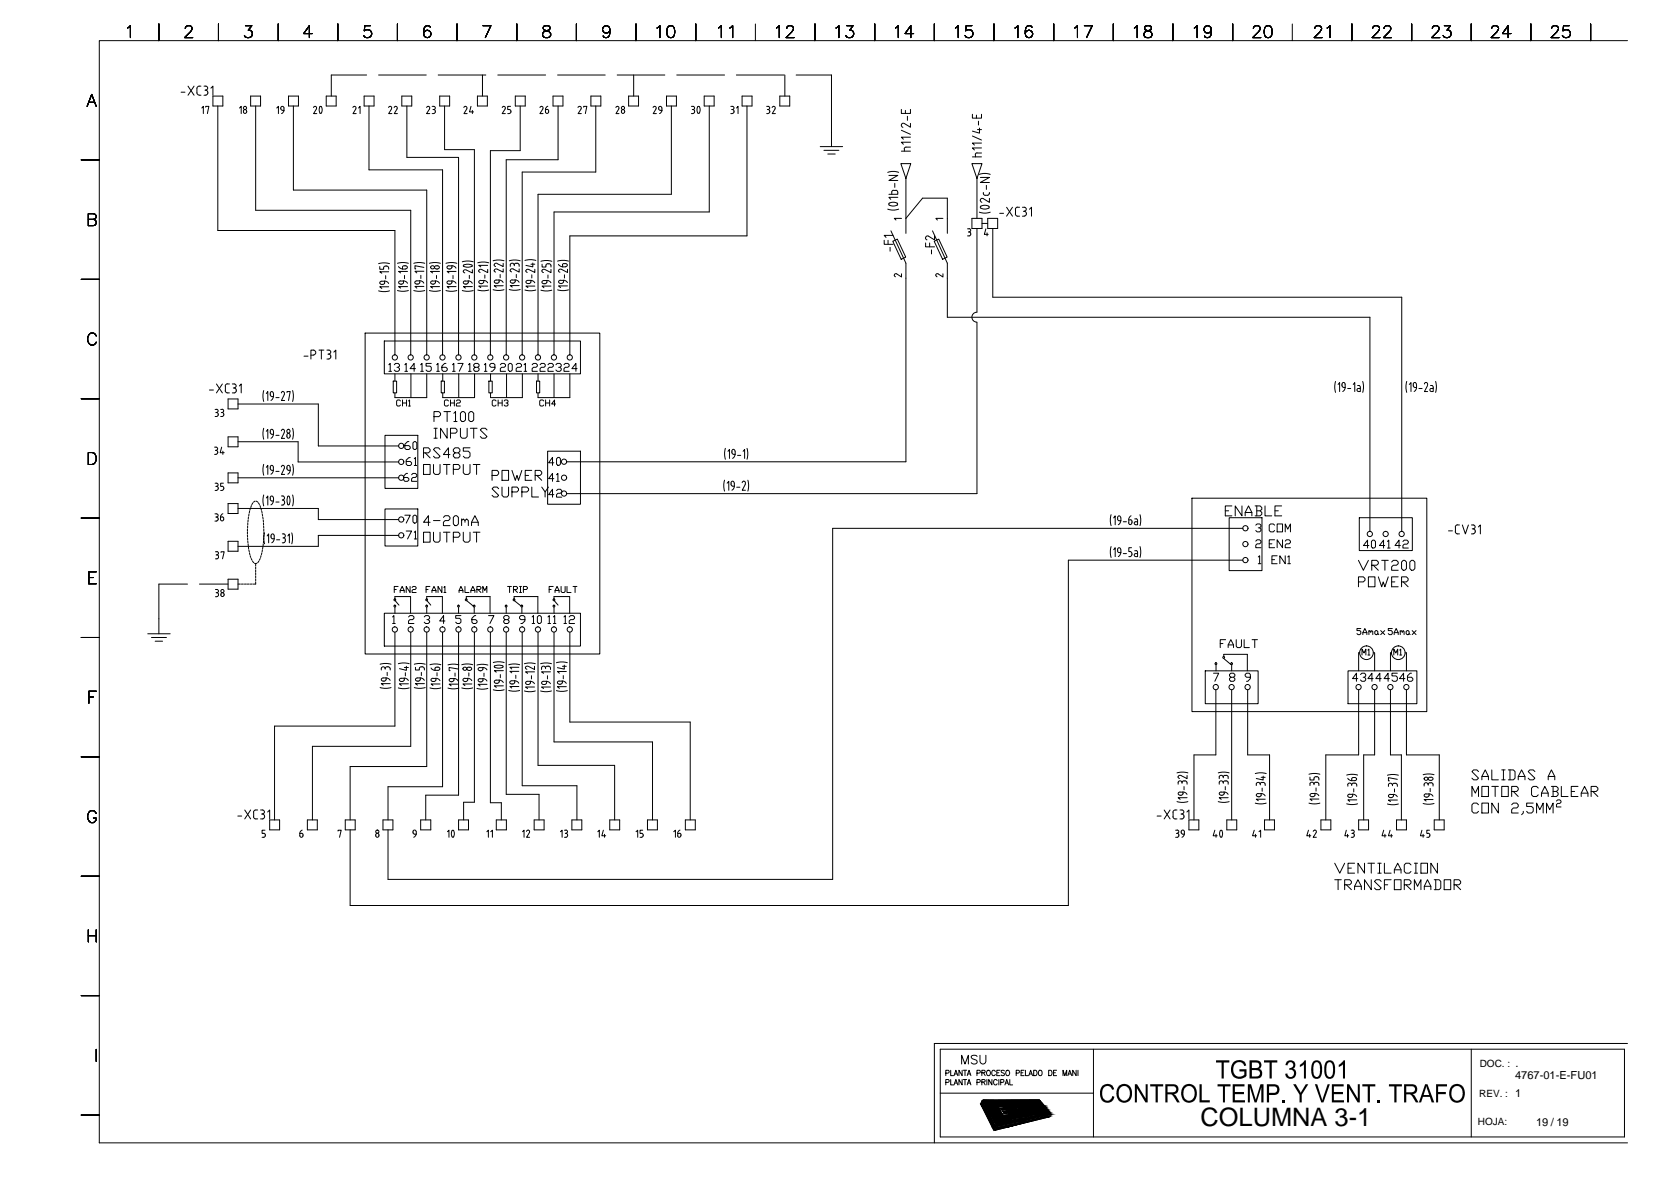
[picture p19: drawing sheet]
<svg xmlns="http://www.w3.org/2000/svg" width="420mm" height="297mm" viewBox="0 0 420 297" stroke-linecap="round" stroke-linejoin="round" font-family="sans-serif">
<defs><g id="words">
<text font-size="6.4" x="301.9" y="283.1">COLUMNA 3-1</text>
<g font-size="2.8">
<text x="380.9" y="271.2">4767-01-E-FU01</text>
<text x="386.2" y="282.9">19 / 19</text>
</g>
<g font-size="2.5">
<text x="372.1" y="268.2">DOC. : .</text>
<text x="371.9" y="275.7">REV. : 1</text>
<text x="371.6" y="282.8">HOJA:</text>
</g>
</g></defs>
<g fill="none" stroke="#000" stroke-width=".25">
<path d="M32.1 7l.7-.6v3.1M39.9 6v4.2M46.6 7.2l.1-.5 .4-.3h.6a.74 .74 0 0 1 .5 1.2l-1.8 1.9h2.1M54.9 6v4.2M61.7 6.4h1.6l-.9 1.2a.96 .96 0 0 1 1.1 1.1 .96 .96 0 0 1-1.3 .8l-.5-.2-.2-.4M70 6v4.2M78.5 8.4h-2.1l1.4-2v3.1M84.9 6v4.2M92.2 18.9h-8.9v5.2M93.2 6.4h-1.5l-.1 1.4a1.07 1.07 0 0 1 1.6 0 1.07 1.07 0 0 1-.2 1.6 1.07 1.07 0 0 1-1.6-.5M95.2 18.9h12M99.9 6v4.2"/>
<path d="M108.2 6.9a.85 .85 0 0 0-1.2-.3 2.17 2.17 0 0 0 0 2.7 .93 .93 0 0 0 1.3-.4 .93 .93 0 0 0-.7-1.3 .93 .93 0 0 0-1.1 .8M110.2 18.9h12M114.9 6v4.2M121.3 18.9v5.2M121.4 6.4h2l-1.4 3.1M125.2 18.9h12M129.9 6v4.2M136.7 6.6a.6 .6 0 0 0 .3 1 1.3 1.3 0 0 1 1.5 1.3 1.07 1.07 0 0 1-1.2 .6 1.07 1.07 0 0 1-.9-1.1 1.41 1.41 0 0 1 1.5-.8 .6 .6 0 0 0 .3-1l-.5-.2zM140.2 18.9h12M144.9 6v4.2M153.4 7.5a.94 .94 0 0 1-1.4 .7 .94 .94 0 0 1-.3-1.5 .94 .94 0 0 1 1.5 .2 2.84 2.84 0 0 1-.3 2.4 .88 .88 0 0 1-1.2-.3M155.2 18.9h12"/>
<path d="M159.3 18.9v5.2M159.9 6v4.2M165.2 7l.7-.6v3.1M168.1 6.6a.94 .94 0 0 1 1.4 .4 2.57 2.57 0 0 1-.3 2.3 1.02 1.02 0 0 1-1.4-.4 2.57 2.57 0 0 1 .3-2.3zM170.2 18.9h12M174.9 6v4.2M180.7 7l.7-.6v3.1M183.5 7l.7-.6v3.1M185.2 18.9h12M189.9 6v4.2M195.2 7l.7-.6v3.1M197.3 18.9v5.2"/>
<path d="M197.8 7.2l.3-.6 .9-.2a.74 .74 0 0 1 .4 1.2l-1.8 1.9h2.1M200.2 18.9h8.9v17.9M204.9 6v4.2M210.2 7l.7-.6v3.1M212.9 6.4h1.6l-.9 1.2a.97 .97 0 0 1 1.1 1.1 .97 .97 0 0 1-1.4 .8l-.4-.2-.2-.4M219.9 6v4.2M225.2 7l.7-.6v3.1M229.7 8.4h-2.1l1.4-2v3.1M234.9 6v4.2M240.2 7l.7-.6v3.1M244.4 6.4h-1.5l-.1 1.4a1.05 1.05 0 0 1 1.6 0 1.05 1.05 0 0 1-.2 1.5 1.05 1.05 0 0 1-1.6-.4M249.9 6v4.2"/>
<path d="M255.2 7l.7-.6v3.1M259.5 6.9a.84 .84 0 0 0-1.3-.3 2.34 2.34 0 0 0 0 2.7 .94 .94 0 0 0 1.4-.4 .94 .94 0 0 0-.6-1.3 .94 .94 0 0 0-1.2 .8M265 6v4.2M270.2 7l.7-.6v3.1M272.7 6.4h1.9l-1.4 3.1M279.9 6v4.2M285.2 7l.7-.6v3.1M287.9 6.6a.6 .6 0 0 0 .3 1 1.24 1.24 0 0 1 1.4 1.3 1.04 1.04 0 0 1-1.2 .6 1.04 1.04 0 0 1-.8-1.1 1.41 1.41 0 0 1 1.5-.8 .6 .6 0 0 0 .3-1l-.4-.2zM294.9 6v4.2M300.3 7l.7-.6v3.1M304.6 7.5a.94 .94 0 0 1-1.3 .7 .94 .94 0 0 1-.4-1.5 .94 .94 0 0 1 1.5 .2 2.84 2.84 0 0 1-.2 2.4 .88 .88 0 0 1-1.3-.3M310 6v4.2"/>
<path d="M315.2 7.2l.1-.5 .4-.3h.6a.74 .74 0 0 1 .4 1.2l-1.7 1.9h2M318.3 6.6a.94 .94 0 0 1 1.4 .4 2.57 2.57 0 0 1-.3 2.3 1.02 1.02 0 0 1-1.4-.4 2.57 2.57 0 0 1 .3-2.3zM324.9 6v4.2M330.6 7.2v-.2a.93 .93 0 0 1 1.1-.6l.3 .2a.62 .62 0 0 1 .1 1l-1.7 1.9h2M333.7 7l.7-.6v3.1M339.9 6v4.2M345.1 7.2v-.2a.93 .93 0 0 1 1.2-.6 .73 .73 0 0 1 .4 1.2l-1.7 1.9h2M348 7.2l.1-.5 .5-.3h.6a.74 .74 0 0 1 .4 1.2l-1.7 1.9h2M355 6v4.2M360.2 7.2l.2-.6 .9-.2a.74 .74 0 0 1 .4 1.2l-1.7 1.9h2M363.2 6.4h1.5l-.9 1.2a.96 .96 0 0 1 1.1 1.1 .96 .96 0 0 1-1.3 .8l-.4-.2-.3-.4M369.9 6v4.2"/>
<path d="M375.1 7.2v-.2a.93 .93 0 0 1 1.1-.6l.3 .2a.62 .62 0 0 1 .1 1l-1.7 1.9h2M379.9 8.4h-2.1l1.4-2v3.1M384.9 6v4.2M390.1 7.2v-.2a.93 .93 0 0 1 1.2-.6l.3 .2a.62 .62 0 0 1 .1 1l-1.7 1.9h2M394.6 6.4h-1.5l-.1 1.4a1.07 1.07 0 0 1 1.6 0 1.07 1.07 0 0 1-.2 1.6 1.07 1.07 0 0 1-1.6-.5M400 6v4.2M409.2 10.2h-384.2v277h384.2M21.9 26.7l1.2-3 1.1 3M22.3 25.7h1.5M45.5 23.2h1M47.3 21.6l1.5 2.3M48.8 21.6l-1.5 2.3"/>
<path d="M49.5 22.2l.1 1.4 .5 .3M50.1 23.9h.4M50.5 21.6l-.7 .1-.3 .5M50.7 27.1l.4-.4v1.8M51.3 21.6h.4a.49 .49 0 0 1 .5 .5 .49 .49 0 0 1-.5 .5M51.3 23.9h.5M51.5 22.7a.53 .53 0 0 1 .7 .4M51.7 26.9v-.2h.8l-.4 1.8M52.2 23.4l-.2 .4-.3 .1M52.3 23.2v.2M53 22.2l.5-.6v2.3M53.5 24.1h2.5v2.5h-2.5z"/>
<path d="M54.8 26.6v31.3h44.5v31.3M60.2 27.1l.4-.4v1.8M61.2 28v.1a.4 .4 0 0 0 .4 .4 .4 .4 0 0 0 .4-.4M62 27.9a.4 .4 0 0 0-.4-.4 .4 .4 0 0 0-.4 .4M62 28v.1M63 24.1h2.5v2.5h-2.5zM64.3 26.6v26.2h39v36.4M69.6 27.1l.4-.4v1.8M70.6 27.3v-.2a.4 .4 0 0 1 .4-.4 .4 .4 0 0 1 .4 .4v.6h-.4M70.6 27.3l.4 .4M71.4 27.7l-.2 .5-.4 .3M72.5 24.1h2.5v2.5h-2.5z"/>
<path d="M73.8 26.6v21.2h33.5v41.4M78.8 27a.4 .4 0 0 1 .6-.2 .4 .4 0 0 1 .2 .5l-.7 1.2h.8M80.4 28.4h.4M80.4 26.8a1.67 1.67 0 0 0 0 1.6M80.8 26.8h-.4M80.8 26.8a1.67 1.67 0 0 1 0 1.6M82 24.1h2.5v2.5h-2.5zM88.7 27a.4 .4 0 0 1 .6-.2 .4 .4 0 0 1 .2 .5l-.7 1.2h.8M90.2 27.1l.3-.4v1.8M91.6 24.1h2.5v2.5h-2.5zM92.8 26.6v16.1h18.5v46.5M98.1 26.7l.3 .1 .1 .4-.8 1.3h.8"/>
<path d="M98.1 26.7l-.4 .3M99.1 27a.4 .4 0 0 1 .6-.2 .4 .4 0 0 1 .1 .5l-.7 1.2h.8M101 24.1h2.5v2.5h-2.5zM102.3 26.6v13h13v49.6M107.3 27a.4 .4 0 0 1 .5-.2 .4 .4 0 0 1 .2 .5l-.7 1.2h.8M108.7 26.7h.4a.4 .4 0 0 1 .4 .4 .4 .4 0 0 1-.4 .4M108.7 28.5h.4M108.9 27.5h.2M109.1 27.5l.4 .4M109.5 28l-.1 .3-.3 .2M110.6 24.1h2.5v2.5h-2.5zM111.8 26.6v11h7.5v51.6"/>
<path d="M116.6 27a.4 .4 0 0 1 .6-.2 .4 .4 0 0 1 .2 .5l-.7 1.2h.8M118.4 26.7l-.3 1.4h1M118.8 27.7v.8M120 24.1h2.5v2.5h-2.5zM126.3 27a.4 .4 0 0 1 .5-.2 .4 .4 0 0 1 .2 .5l-.7 1.2h.8M127.7 28.5h.4M128.1 27.5l.4 .4M128.4 26.7h-.7v.8h.4M128.5 28l-.1 .3-.3 .2M129.6 24.1h2.5v2.5h-2.5zM130.8 26.6v11.3h-7.5v51.3M135.8 27a.4 .4 0 0 1 .5-.2 .4 .4 0 0 1 .2 .5"/>
<path d="M136.5 27.4l-.8 1.1h.9M137.5 27.5l.3 .1 .1 .3M137.6 27.5h-.5v.6a.41 .41 0 0 0 .5 .4 .41 .41 0 0 0 .4-.5M137.7 26.7l-.4 .3-.2 .5M139.1 24.1h2.4v2.5h-2.4zM140.3 26.6v13.5h-13v49.1M145.7 26.7l-.4 .3M145.8 26.7l.3 .2v.4M146.1 27.4l-.7 1.1h.8M146.8 26.9v-.2h.8l-.4 1.8M148.6 24.1h2.5v2.5h-2.5zM149.8 26.6v16.6h-18.5v46"/>
<path d="M154.9 27a.4 .4 0 0 1 .5-.2 .4 .4 0 0 1 .2 .5l-.7 1.2h.7M156.2 28.1a.4 .4 0 0 0 .4 .4 .4 .4 0 0 0 .4-.4M156.3 28v.1M157 27.9a.4 .4 0 0 0-.4-.4 .4 .4 0 0 0-.4 .4M157.1 28v.1M158.1 24.1h2.5v2.5h-2.5zM164.6 26.7l.3 .1 .1 .4-.8 1.3h.8M164.6 26.7l-.4 .3M165.6 27.1v.2M166.4 27.1a.4 .4 0 0 0-.4-.4 .4 .4 0 0 0-.4 .4M166.4 27.7l-.1 .5-.5 .3M166.4 27.1v.6l-.6-.1-.2-.3"/>
<path d="M167.6 24.1h2.5v2.5h-2.5zM168.8 26.6v22.2h-33.5v40.4M173.8 26.7h.5a.4 .4 0 0 1 .4 .4 .4 .4 0 0 1-.4 .4M173.8 28.5h.5M174.1 27.5h.2M174.3 27.5l.4 .4M174.7 28l-.1 .3-.3 .2M175.4 26.8a1.1 1.1 0 0 0 .4 1.7v-.1a1.66 1.66 0 0 0 .1-1.6M175.8 26.8h-.3M177.1 24.1h2.5v2.5h-2.5zM178.3 26.6v26.7h-39v35.9M183.8 26.7h.4a.4 .4 0 0 1 .4 .4 .4 .4 0 0 1-.4 .4"/>
<path d="M183.8 28.5h.4M184 27.5h.2M184.2 27.5l.4 .4M184.6 28l-.1 .3-.3 .2M185.2 27.1l.4-.4v1.8M186.6 24.1h2.5v2.5h-2.5zM187.8 26.6v32.7h-44.5v29.9M192.8 26.7h.4M192.8 28.5h.4M192.9 27.5h.3M193.1 26.7a.4 .4 0 0 1 .4 .4 .4 .4 0 0 1-.4 .4l.4 .4M193.6 28l-.1 .3-.4 .2"/>
<path d="M194.1 27a.4 .4 0 0 1 .6-.2 .4 .4 0 0 1 .2 .5l-.7 1.2h.8M196.1 24.1h2.5v2.5h-2.5zM206.2 36.8h5.7M207.2 37.8h3.7M208.1 38.7h1.9M226.6 27.5v1h2.3v-1M226.6 38h2.3M226.6 32.7l2.3 1.1M226.6 31.5l.4 .5M227.4 31h-.5l-.3 .4M227.4 37.4v.6M227.7 27.7v.8"/>
<path d="M228.2 29.2v1M228.9 37h-1.3l-.2 .4M228.9 35.7h-2.3l.5 .6M228.9 34.5h-2.3l.5 .5M228.9 31v1l-1.5-1M244.5 28.7v1h2.3v-1M244.5 39.4h2.3M244.5 34.2l2.3 1M245.3 38.9v.5M245.5 28.9v.8M245.7 38.4l-.5 .5M245.7 38.5h1.1"/>
<path d="M245.8 32.6h1M246 30.5v.9M246.3 32.2v1.3l-1.8-.6M246.8 37.2h-2.3l.5 .5M246.8 36h-2.3l.5 .5M20.4 40.2h4.6M22.2 55.1h1.3a.79 .79 0 0 0 .7-.8l-.3-.4-.4-.2h-1.3v3h1.3a.78 .78 0 0 0 .7-.8 .78 .78 0 0 0-.7-.8M223.2 52.6l1.4 .2 1.4-.2M223.2 43.3l1.4-.2 1.4 .2M223.5 51.2a1.66 1.66 0 0 1 2.2 .1 1.53 1.53 0 0 1-2.2 0zM223.5 48.8h2.2l-.1-.8-.3-.2-.9 .1-.2 .4v.5M223.5 44.1h2.2l-2.2 1.3h2.2"/>
<path d="M224 58l3.8 8.1v49.9h-85.3M224.6 59.2h-2.3l.5 .5M225 46.1v1M225.7 49.6h-2.2l.5 .5M226.5 41.1h2.5l-1.2 3.7zM226.7 54.9h-1.8l.4 .4M227.8 44.8v13.8M227.8 54.9l4.2-5.1h6.2v8.8M233.5 59.4a.51 .51 0 0 0-.7 .2 .51 .51 0 0 0 .3 .7M234.5 58l3.7 8.1v13.6h106.3v53.9M235 59.3v1l-1.5-.9M237.1 54.9h-1.8l.4 .4"/>
<path d="M243.3 57.5h.4M243.3 59.3h.4M243.5 58.3h.2M243.7 57.5a.4 .4 0 0 1 .4 .4 .4 .4 0 0 1-.4 .4l.4 .4M244.1 58.7l-.1 .4-.3 .2M244.4 41.1h2.5l-1.3 3.7zM244.4 54.9h2.5v2.5h-2.5zM245.6 44.8v10.1M245.6 57.4v21.1M246.2 53.3l1.4 .3 1.4-.3M246.2 43.8l1.4-.2 1.4 .2M246.5 44.6h2.3l-2.3 1.3h2.3"/>
<path d="M246.5 51.9a1.66 1.66 0 0 1 2.2 .2 1.53 1.53 0 0 1-2.2 0zM246.9 56.1h1.5M247.3 48.4a.53 .53 0 0 0 .4 .7M247.9 57.5l-.4 1.4h1M248 46.6v1M248.2 58.5v.8M248.4 54.9h2.5v2.5h-2.5zM248.7 48.6l-.2 .4-.8 .1M248.8 49.8v1.1l-1.6-1a.5 .5 0 0 0-.7 .3 .5 .5 0 0 0 .4 .6M248.8 48.4v.3M249.6 57.4v17.3h102.9v58.9M251.4 53.6h.9"/>
<path d="M253.1 52.1l1.5 2.2M254.6 52.1l-1.5 2.2M255.3 53.8l.1 .2 .5 .3M255.3 52.6v1.2M255.9 52l-.5 .3-.1 .3M255.9 54.3h.5M255.9 52.1h.5M257.1 54.3h.5M257.1 52.1h.5M257.3 53.1h.3M257.6 52.1a.49 .49 0 0 1 .4 .5 .49 .49 0 0 1-.4 .5M257.6 53.1l.4 .2v.3"/>
<path d="M258 53.8l-.2 .4-.2 .1M258.1 53.6v.2M258.9 52.6l.5-.5v2.2M20.4 70.2h4.6M95.2 73.1l1.4 .2 1.3-.2M95.2 66.3l1.4-.2 1.3 .2M96.7 70.7v.4a.59 .59 0 0 1-.7 .4 .59 .59 0 0 1-.4-.6l.4-.2a1.46 1.46 0 0 1 1.7 .5M97 66.9l-.5 .2v.6h-1v-.7M97 69.3v.8M97 66.9h.2M97.2 66.9l.5 .4M97.7 72.1h-2.2l.5 .4"/>
<path d="M97.7 68.3h-2.2l.5 .4M97.7 67.3v.4M99.9 73l1.4 .2 1.4-.2M99.9 66.2l1.4-.2 1.4 .2M100.2 67l.4 .4 .6 .2M100.7 70.6l-.5 .4 .5 .4M100.7 70.6h.7M100.7 71.4h.3M101.4 70.6l.6 .2 .5 .4M101.5 70.6v.4M101.5 71l-.5 .4M101.7 66.8l-.5 .2v.6h.8"/>
<path d="M101.7 69.2v.8M101.7 66.8h.3M101.9 66.8l.5 .4-.5 .4M102.5 72h-2.3l.5 .4M102.5 68.2h-2.3l.5 .4M104 73l1.4 .2 1.4-.2M104 66.2l1.4-.2 1.4 .2M105.5 70.5l.7 .2 .4 .5M105.5 71a.59 .59 0 0 1-.6 .4 .59 .59 0 0 1-.5-.6l1.1-.2 .1 .4M105.8 69.2v.8M106.6 72h-2.3l.5 .4M106.6 68.2h-2.3l.5 .4"/>
<path d="M106.6 67.2l-2.3-.4v.8h.2M108 73l1.4 .2 1.3-.2M108 66.2l1.4-.2 1.3 .2M108.8 70.6l-.5 .4 .5 .4M108.8 70.6h.7M109.4 70.6l.7 .2 .4 .4M109.5 71l-.3 .3-.4 .1M109.5 70.6v.4M109.7 66.8l-.5 .4 .5 .4M109.8 67.6h.2M109.8 66.8h.2M109.8 69.2v.8"/>
<path d="M110 66.8l.5 .4-.5 .4M110.5 72h-2.2l.5 .4M110.5 68.2h-2.2l.5 .4M112.1 73l1.4 .2 1.4-.2M112.1 66.2l1.4-.2 1.4 .2M112.9 70.6l-.5 .2a.59 .59 0 0 0 .5 .6 .59 .59 0 0 0 .7-.4M112.9 66.8l-.5 .4 .5 .4M112.9 70.6h.7M112.9 67.6h.2M112.9 66.8h.7M113.6 70.6l.6 .2 .4 .4M113.6 66.8l.6 .1 .4 .5"/>
<path d="M113.6 67.2l-.5 .4M113.7 66.8v.4M113.7 70.6v.4M113.9 69.2v.8M114.7 72h-2.3l.5 .4M114.7 68.2h-2.3l.5 .4M116.2 73l1.4 .2 1.4-.2M116.2 65.8l1.4-.2 1.4 .2M116.6 66.6l-.1 .2 .1 .2M116.6 67l1.2 .1 .8-.1M116.6 66.6l.8-.2 1.2 .2M117 70.6l-.4 .2a.59 .59 0 0 0 .4 .6 .59 .59 0 0 0 .7-.4"/>
<path d="M117 70.6h.7l.1 .4M117.2 67.9a.42 .42 0 0 0-.6 .1 .42 .42 0 0 0 .3 .6M117.7 70.6l.6 .2 .5 .4M118 69.2v.8M118.6 66.6l.2 .2-.2 .2M118.8 72h-2.3l.5 .4M118.8 67.8v.8l-1.5-.7M120.1 72.9l1.4 .2 1.4-.2M120.1 66l1.4-.2 1.4 .2M120.3 68.1l.4 .4M120.9 70.5l-.5 .2a.59 .59 0 0 0 .5 .6 .59 .59 0 0 0 .7-.4M120.9 70.5h.7"/>
<path d="M121.1 67.7h-.5l-.2 .4M121.5 70.5l.7 .1 .4 .5M121.7 70.5v.4M121.9 69.1v.8M122.6 71.9h-2.2l.5 .4M122.6 67.7v.8l-1.5-.8M122.6 66.7h-2.2l.5 .4M124 72.8l1.4 .2 1.3-.2M124 65.5l1.4-.2 1.3 .2M124.2 68l.4 .4M124.2 66.6l.4 .4M125 66.2h-.5l-.2 .3"/>
<path d="M125.5 70.4v.4a.59 .59 0 0 1-.7 .4 .59 .59 0 0 1-.5-.6l.5-.2a1.55 1.55 0 0 1 1.7 .6M125.8 69v.8M126.5 71.8h-2.2l.5 .4M126.5 67.6v.8l-1.6-.8-.5 .1-.1 .3M126.5 66.2v.8l-1.5-.7M128 72.8l1.4 .2 1.4-.2M128 65.5l1.4-.2 1.4 .2M128.3 67.9l.3 .4M129 67.6h-.5l-.2 .3M129.3 66.5a.5 .5 0 0 0-.5-.4 .5 .5 0 0 0-.5 .4v.4M129.5 70.7a.59 .59 0 0 1-.6 .5 .59 .59 0 0 1-.5-.7l.4-.1a1.46 1.46 0 0 1 1.7 .5M129.6 70.4v.4"/>
<path d="M129.8 66.1a.48 .48 0 0 0-.5 .7M129.8 69v.8M129.8 66.2h.2M130 66.1l.5 .4M130.5 71.8h-2.2l.5 .4M130.5 67.6v.8l-1.4-.8M130.5 66.6v.3M132 72.9l1.4 .2 1.3-.2M132 65.5l1.4-.3 1.3 .3M132.2 68.1l.4 .4M132.7 70.5l-.5 .4 .5 .4M132.7 70.5a1.55 1.55 0 0 1 1.8 .6"/>
<path d="M132.7 71.3h.3M133 67.7h-.5l-.3 .4M133.5 70.9l-.5 .4M133.5 70.5v.4M133.5 66.4h1M133.7 69.1v.8M134 66.1v1l-1.8-.4M134.5 71.9h-2.3l.5 .4M134.5 67.7v.8l-1.5-.8M136 72.9l1.4 .2 1.4-.2M136 65.7l1.4-.2 1.4 .2M136.7 70.5l-.4 .4 .4 .4"/>
<path d="M136.8 70.5h.7M136.8 71.3h.2M137 67.7a.44 .44 0 0 0-.7 .2 .44 .44 0 0 0 .3 .6M137.5 70.5l.6 .1 .4 .5M137.5 70.9l-.5 .4M137.5 70.5v.4M137.8 66.3l-.5 .2v.6h-1v-.7M137.8 69.1v.8M137.8 66.3h.2M138 66.3l.5 .4M138.5 71.9h-2.2l.5 .4M138.5 67.7v.8l-1.4-.8"/>
<path d="M138.5 66.7v.4M140.2 72.8l1.4 .2 1.3-.2M140.2 65.6l1.4-.2 1.3 .2M140.4 66.4l.4 .4 .6 .2M140.9 70.4l-.5 .4 .5 .4M141 71.3h.2M141 70.5h.6M141.6 70.4l.7 .2 .4 .4M141.7 70.5l-.1 .5-.4 .2M141.9 69.1v.8M142.2 67l.4-.2a.59 .59 0 0 0-.5-.6 .59 .59 0 0 0-.7 .4l.1 .5h.7M142.7 71.9h-2.3l.6 .4"/>
<path d="M142.7 67.7v.8l-1.5-.8a.43 .43 0 0 0-.7 .1 .43 .43 0 0 0 .3 .6M222.3 60.4v1h2.3M223.3 60.4v1M223.8 62.2v.9M224.5 60.6l1.1-.5 2.1 4.5-1.1 .6zM226.7 68.8v.8l-1.2-.8a.4 .4 0 0 0-.6 .2 .4 .4 0 0 0 .3 .6M232.7 61.1v.9h2.3M233.8 61.1v.9M234.2 62.8v1M234.9 60.6l1.1-.5 2.2 4.5-1.2 .6zM237.1 68.8v.8l-1.2-.8a.4 .4 0 0 0-.6 .2 .4 .4 0 0 0 .3 .6M245.6 78.5a1.25 1.25 0 0 0-1.2 1.2 1.25 1.25 0 0 0 1.2 1.3"/>
<path d="M24.2 84.4a1.11 1.11 0 0 0-1.3-.7 1.11 1.11 0 0 0-.9 1.2 1.3 1.3 0 0 0 .3 1.4 1.3 1.3 0 0 0 1.5 .2l.4-.5M52.6 98h1.1M54.4 96.5l1.5 2.2M55.9 96.5l-1.5 2.2M56.6 98.2l.3 .5h.8M56.7 97v1.2M57.2 96.4l-.5 .3-.1 .3M57.2 96.5h.5M58.4 96.5h.5a.49 .49 0 0 1 .5 .5 .49 .49 0 0 1-.5 .5M58.7 97.5h.2M58.9 97.5a.63 .63 0 0 1 .5 .6 .63 .63 0 0 1-.5 .6h-.5M60.2 97l.4-.5v2.2"/>
<path d="M66.3 98.1l-.2 1.4 .2 1.4M67 98.9l.3-.5v2.2M68.4 99.7h.4M68.7 99.6l-.1 .6-.5 .4M68.7 98.9l-.2-.4a.59 .59 0 0 0-.6 .5 .59 .59 0 0 0 .4 .6M68.8 98.9v.7M69.4 99.9h.8M71.1 98.4l.3 .1 .1 .5-.7 1.6h.8M71.1 98.4l-.4 .3M72.2 98.7v-.3h.8l-.5 2.2M73.6 98.1l.2 1.4-.2 1.4M76.4 89.5h1.1"/>
<path d="M78.2 89.3h.6M78.8 88a.61 .61 0 0 1 .6 .6 .61 .61 0 0 1-.6 .6M78.8 88h-.6v2.2M80.2 88h1.2M80.8 88v2.2M82.2 88h.5M82.2 90.2h.5M82.5 89h.2M82.7 88a.49 .49 0 0 1 .5 .5 .49 .49 0 0 1-.5 .5M82.7 89a.6 .6 0 0 1 .5 .6 .6 .6 0 0 1-.5 .6M83.9 88.5l.5-.5v2.2M91.8 83.7h59v80.7h-59z"/>
<path d="M96.6 85.7h49.4v8.3h-49.4zM97.8 91.7l.3-.4v2M97.8 93.3h.7M98.9 95.8h.8v2.9h-.8zM99.1 91.7l.4-.4h.6l.3 .4v.3l-.6 .3M99.3 94v1.8M100.1 92.3l.3 .3v.4l-.3 .3h-.6l-.4-.3M101.8 91.7l.3-.4v2M101.8 93.3h.7M103.3 94v5.9M104.5 92.6h-1.4l1-1.3v2M105.8 91.7l.3-.4v2"/>
<path d="M105.8 93.3h.7M107.3 94v5.9h-8v-1.2M108.4 91.3h-1.3v.7h1l.3 .3v.7l-.3 .3h-.6l-.4-.3M109.8 91.7l.3-.4v2M109.8 93.3h.7M110.9 95.8h.8v2.9h-.8zM111.3 94v1.8M112.1 91.3h-.3l-.7 .7v1l.3 .3h.7l.4-.3v-.4l-.4-.3h-1M113.8 91.7l.3-.4v2M113.8 93.3h.7M115.1 91.3h1.3l-.9 2M115.3 94v5.9"/>
<path d="M117.8 91.7l.3-.4v2M117.8 93.3h.7M119.3 94v5.9h-8v-1.2M119.5 92.3l-.4-.3v-.3l.4-.4h.6l.4 .4v.3l-.4 .3h-.6l-.4 .3v.4l.4 .3h.6l.4-.3v-.4l-.4-.3M121.8 91.7l.3-.4v2M121.8 93.3h.7M122.9 95.8h.9v2.9h-.9zM123.3 94v1.8M124.4 92.3h-.9l-.4-.3v-.3l.4-.4h.6l.3 .4v.9l-.6 .7h-.3M125.8 91.7l.3-.4h.7l.3 .4v.3l-.3 .3h-.7l-.3 .3v.7h1.3M127.4 94v5.9M127.8 91.7l.3-.4h.4l.3 .4v1.3l-.3 .3h-.4l-.3-.3z"/>
<path d="M129.8 91.7l.3-.4h.7l.3 .4v.3l-.3 .3h-.7l-.3 .3v.7h1.3M131.3 94v5.9h-8v-1.2M131.8 91.7l.3-.4v2M131.8 93.3h.6M133.8 91.7l.3-.4h.7l.3 .4v.3l-.3 .3h-.7l-.3 .3v.7h1.3M134.9 95.8h.8v2.9h-.8zM135.3 94v1.8M135.8 91.7l.3-.4h.7l.3 .4v.3l-.3 .3h-.7l-.3 .3v.7h1.3M137.8 91.7l.3-.4h.7l.3 .4v.3l-.3 .3h-.7l-.3 .3v.7h1.3M139.3 94v5.9M139.8 91.7l.3-.4h.7l.3 .4v.3l-.3 .3h-.4M140.8 92.3l.3 .3v.4l-.3 .3h-.7l-.3-.3"/>
<path d="M141.8 91.7l.3-.4h.7l.3 .4v.3l-.3 .3h-.7l-.3 .3v.7h1.3M143.3 94v5.9h-8v-1.2M145.1 92.6h-1.3l1-1.3v2M245.6 81v43.1h-103.1M335.8 95.9l-.2 1.3 .2 1.4M336.5 96.6l.3-.4v2.2M337.8 97.3a.59 .59 0 0 1-.4-.6 .59 .59 0 0 1 .6-.5l.2 .4a1.58 1.58 0 0 1-.6 1.8M337.8 97.4h.4M338.9 97.6h.7M340.3 96.6l.3-.4v2.2M341.4 96.9l.6 .2v1.3l-.7-.1-.1-.3 .1-.3 .7-.1M342.6 95.9l.2 1.3-.2 1.4"/>
<path d="M353.7 95.9l-.2 1.3 .2 1.4M354.4 96.6l.4-.4v2.2M355.7 97.3a.59 .59 0 0 1-.4-.6 .59 .59 0 0 1 .6-.5 1.67 1.67 0 0 1-.3 2.2M355.8 97.4h.4M356.8 97.6h.8M358.1 96.5a.44 .44 0 0 1 .7-.3 .44 .44 0 0 1 .1 .7M358.9 96.9l-.7 1.5h.8M359.7 96.9h.5l.2 .4v1.1h-.5M359.8 97.6l-.3 .4 .3 .4M359.9 97.6h.5M361 95.9l.2 1.3-.2 1.4M20.4 100.2h4.6"/>
<path d="M22.2 113.7h1a1.6 1.6 0 0 1 1 1.5 1.6 1.6 0 0 1-1 1.5h-1zM54 112.4h.3a.4 .4 0 0 1 .4 .4 .4 .4 0 0 1-.4 .4M54 114.2h.3M54.1 102.9h.4M54.1 104.7h.4M54.2 113.2h.1M54.3 103.7h.2M54.3 113.2l.4 .2 .1 .4M54.4 102.8a.4 .4 0 0 1 .4 .4 .4 .4 0 0 1-.4 .4l.4 .4M54.7 113.7l-.4 .4M54.9 104.1l-.1 .4-.4 .2M55.5 102.9h.4"/>
<path d="M55.5 104.7h.4M55.7 103.7h.2M55.7 112.4l-.3 1.4h1M55.8 102.8a.4 .4 0 0 1 .4 .4 .4 .4 0 0 1-.4 .4l.4 .4M56 113.4v.8M56.3 104.1l-.1 .4-.4 .2M57.3 100.3h2.5v2.5h-2.5zM57.3 109.8h2.5v2.5h-2.5zM57.3 118.8h2.5v2.5h-2.5zM59.8 101.5h20.2v10.6h20.3M59.8 111h15.2v5.1h25.3M66.3 107.6l-.2 1.4 .2 1.4"/>
<path d="M66.3 116.7l-.2 1.4 .2 1.3M67 108.4l.3-.5v2.3M67 117.4l.3-.5v2.3M68.7 109.1l-.1 .6-.5 .4M68.7 108.4l-.2-.5a.59 .59 0 0 0-.6 .5 .59 .59 0 0 0 .4 .7h.5v-.7M68.7 118.2h-.4a.59 .59 0 0 1-.4-.7 .59 .59 0 0 1 .6-.5l.2 .4a1.55 1.55 0 0 1-.6 1.8M69.4 109.4h.8M69.4 118.5h.8M71.1 107.9l.4 .2v.5M71.1 116.9l.3 .2 .1 .4-.7 1.7h.8M71.1 107.9l-.4 .4M71.1 116.9l-.4 .4"/>
<path d="M71.5 108.7l-.7 1.5h.8M72.1 109.6l.4 .5 .4-.5M72.1 117.7l.2 .4 .7 .1M72.2 109.4v.3M72.2 117.4v.3M72.9 109.4l-.4-.5-.4 .5M72.9 117.4l-.4-.5-.4 .5M73 117.4a1.55 1.55 0 0 1-.6 1.8M73 109.4v.3M73.6 107.6l.2 1.4-.2 1.4M73.6 116.7l.2 1.4-.2 1.3M96.8 109.4h8.3v13.3h-8.3z"/>
<path d="M100.7 100.8l-.3-.3h-.4l-.3 .3v1l.3 .2h.4l.3-.2M101.2 101.3h1M101.2 100.5v1.5M102.2 100.5v1.5M102.5 119h-.4l-.6 .6v1l.3 .4h.7l.3-.4v-.3l-.3-.3h-1M102.7 100.8l.3-.3v1.5M102.7 102h.5M102.8 111h-.3l-.7 .6v1.1l.3 .3h.7l.4-.3v-.4l-.4-.3h-1M103.2 115h-.4l-.7 .6v1l.4 .4h.7l.3-.4v-.3l-.3-.3h-1.1M103.5 119.3l.3-.3h.7l.3 .3v.3l-.3 .4h-.7l-.3 .3v.7h1.3M103.8 111.3l.4-.3h.3l.3 .3v1.4l-.3 .3-.7-.3zM104.2 115.3l.3-.3v2"/>
<path d="M104.2 117h.6M106.5 113.8h1.2l.4-.4v-.4l-.4-.5h-1.2v2.6M106.5 116.7h1.6v2.5h-1.6zM106.9 113.8l1.2 1.3M109 116.7v2.1l.4 .4h.9l.3-.4v-2.1M109.1 104.7h1.2l.5-.4v-.4l-.5-.5h-1.2v2.5M109.1 107.6h.8M109.1 110.1h.8M109.5 107.6v2.5M110.6 113l-.3-.5h-.9l-.4 .5 1.6 1.7-.3 .4h-.9l-.4-.4M111.5 116.7h1.6M111.6 103.4h1.7"/>
<path d="M112.3 116.7v2.5M112.4 107.6v2.5l-1.6-2.5v2.5M112.4 103.4v2.5M112.8 100.8l-.3-.3h-.5l-.3 .3v1l.3 .2h.5l.3-.2M113.1 114.2h-1.6l1.3-1.7v2.6M113.3 108.9h1.2l.4-.4v-.5l-.4-.4h-1.2v2.5M113.3 101.3h.9M113.3 100.5v1.5M114 118h1.3l.3-.4v-.4l-.3-.5h-1.3v2.5M114.1 103.9l.4-.5v2.5M114.1 105.9h.8M114.2 100.5v1.5"/>
<path d="M114.4 113.8l-.4-.4v-.4l.4-.5h.9l.3 .5v.4l-.3 .4h-.9l-.4 .4v.5l.4 .4h.9l.3-.4v-.5l-.3-.4M114.8 100.8l.2-.3h.5l.3 .3-.3 .5h-.5l-.2 .2v.5h1M115.8 107.6v2.1l.4 .4h.8l.5-.4v-2.1M116.2 103.4h.4l.4 .5v1.7l-.4 .3h-.4l-.4-.3v-1.7zM116.5 116.7v2.1l.4 .4h.9l.4-.4v-2.1M117.8 103.9l.5-.5h.4l.4 .5v1.7l-.4 .3h-.4l-.5-.3zM118.2 112.5h-1.7v.9h1.3l.4 .4v.9l-.4 .4h-.9l-.4-.4M118.3 107.6h1.7M119 116.7h1.7M119.1 107.6v2.5M119.8 116.7v2.5M122.5 108l-.5-.4h-.8l-.4 .4 1.7 1.7-.5 .4h-.8l-.4-.4"/>
<path d="M123.7 119.5h1.3l.4-.4v-.5l-.4-.4h-1.3v2.5M124.7 100.8l-.2-.3h-.5l-.2 .3v1l.2 .2h.5l.2-.2M125.3 101.3h1M125.3 100.5v1.5M126.2 118.2h1.7v2.5h-1.7zM126.3 100.5v1.5M126.8 100.8l.2-.3h.5l.2 .3v.2l-.5 .3M127.5 101.3l.2 .2-.2 .5h-.5l-.2-.2M128.7 118.2l.9 2.5 .4-1.2 .4 1.2 .8-2.5M132.1 119.5h.8M133.7 118.2h-1.6v2.5h1.6M134.6 119.5h1.2l.4-.4v-.5l-.4-.4h-1.2v2.5"/>
<path d="M135 119.5l1.2 1.2M136.7 100.8l-.2-.3h-.5l-.3 .3v1l.3 .2h.5l.2-.2M137.2 100.5v1.5M137.2 101.3h1M137.7 113.4h8.3v13.3h-8.3zM138.2 100.5v1.5M139.3 116.3h-1.3l.9-1.4v2M139.7 101.5h-1l.7-1v1.5M139.9 119.3l.4-.3v2M139.9 115.3l.4-.4h.3l.3 .4v1.3l-.3 .3h-.3l-.4-.3zM182.4 112.7l-.2 1.3 .2 1.4M183 113.4l.4-.4v2.2"/>
<path d="M184 113.7l.4 .4M184.1 113.4v.3M184.4 114.2h.5M184.8 114.1l-.2 .7-.4 .4M184.8 113.4l-.4-.5-.4 .5M184.9 113.4v.7M185.4 114.4h.9M186.8 113.4l.4-.4v2.2M187.8 112.7l.2 1.3-.2 1.4M20.4 130.2h4.6M54 129.1h.5M54 131h.5"/>
<path d="M54.1 121.4h.4M54.1 123.2h.4M54.2 138.7h.4M54.3 122.2h.2M54.3 129.9h.2M54.3 139.5h.3M54.4 121.4a.4 .4 0 0 1 .4 .4 .4 .4 0 0 1-.4 .4h.3l.1 .4M54.4 129.1a.4 .4 0 0 1 .4 .4 .4 .4 0 0 1-.4 .4l.4 .4M54.5 138.6a.4 .4 0 0 1 .4 .4 .4 .4 0 0 1-.4 .4l.4 .4M54.8 130.4v.3l-.4 .2M54.9 122.6l-.1 .4-.4 .2M54.9 139.8l-.2 .6h-.5"/>
<path d="M55.5 123.2h.4M55.6 138.8v-.1h.8l-.4 1.7M55.8 129.9l.3 .1 .1 .3M55.8 122.2l.4 .4M55.9 129.9h-.5v.6a.41 .41 0 0 0 .5 .4 .41 .41 0 0 0 .3-.5M56 129.1l-.4 .3-.2 .5M56.2 121.4h-.7v.8h.4M56.3 122.6l-.1 .4-.4 .2M57.3 126.5h2.5v2.5h-2.5zM57.3 136h2.5v2.5h-2.5zM59.8 127.8h20.2v2.8h20.3M59.8 120.1h40.5"/>
<path d="M62.2 133.7v.5M62.2 134.4l.1 .5M62.2 132.9v.5M62.3 135.2v.5M62.3 132.2v.5M62.3 135.9v.5M62.3 131.4v.5M62.4 130.7l-.1 .5M62.4 136.7v.5M62.5 129.9l-.1 .5M62.5 137.4v.5M62.6 138.1l.1 .6"/>
<path d="M62.6 129.2l-.1 .5M62.7 138.9l.2 .5M62.8 128.5l-.2 .5M62.9 139.6l.2 .5M63 127.7l-.2 .5M63.2 127.1l-.1 .4M63.6 126.4l-.3 .4M64.2 126l-.5 .2M64.4 126l.4 .2M65 126.4l.2 .4M65.3 127.1l.2 .4M65.6 127.7l.1 .5"/>
<path d="M65.6 139.6l-.1 .5M65.8 128.5l.1 .5M65.9 138.9l-.2 .5M65.9 129.2l.1 .5M66 138.1l-.1 .6M66.1 129.9l.1 .5M66.1 137.4l-.1 .5M66.2 136.7v.5M66.2 130.7v.5M66.2 131.4l.1 .5M66.3 135.9l-.1 .5M66.3 132.2v.5"/>
<path d="M66.3 124.4l-.2 1.4 .2 1.3M66.3 135.2v.5M66.3 134.4v.5M66.3 132.9v.5M66.4 133.7l-.1 .5M66.5 133.9l-.2 1.4 .2 1.4M67 125.2l.3-.6v2.3M67.2 134.7l.3-.5v2.2M68.1 134.9a.5 .5 0 0 1 .1-.5 .5 .5 0 0 1 .5-.2l.2 .5a1.55 1.55 0 0 1-.6 1.7M68.1 134.9l.4 .5M68.4 125.9h.4M68.6 135.4h.3"/>
<path d="M68.7 125.8l-.1 .7-.5 .4M68.7 125.1l-.2-.4a.59 .59 0 0 0-.6 .5 .59 .59 0 0 0 .4 .7M68.8 125.2v.6M69.4 126.2h.8M69.5 135.7h.8M70.8 124.6h.3a.5 .5 0 0 1 .4 .5 .5 .5 0 0 1-.4 .5M71 125.7h.3l.2 .4M71 134.2h.3a.5 .5 0 0 1 .4 .5 .5 .5 0 0 1-.4 .4 .66 .66 0 0 1 .5 .7 .66 .66 0 0 1-.5 .6M71 136.4h.4M71.1 135.2h.3M71.5 126.4l-.2 .4-.5 .1M71.6 126.2v.2"/>
<path d="M72.4 134.7l.4-.5v2.2M72.4 124.7l.1-.1a1.75 1.75 0 0 1 0 2.3 2.1 2.1 0 0 1-.1-2.2zM73.4 133.9l.2 1.4-.2 1.4M73.6 124.4l.2 1.4-.2 1.3M96.8 127.9h8.3v9.3h-8.3zM100.3 134.5h-20.3v2.8h-20.2M101.8 129.5h1.4l-1.1 2M102.1 133.4h1.4l-1 2M103.8 129.8l.4-.3 .6 .3v1.3l-.3 .4h-.3l-.4-.4zM104.2 133.8l.3-.4v2M104.2 135.4h.6M106.5 133.7h1.6v2.5h-1.6z"/>
<path d="M108.1 131.2h-1.6l1.2-1.6v2.5M109 133.7v2.1l.4 .4h.9l.3-.4v-2.1M109 130.8h1.6M111.5 130l.4-.4h.9l.3 .4v.4l-.3 .4h-.9l-.4 .4v.9h1.6M111.5 133.7h1.6M112.3 133.7v2.5M114 130l.4-.4h.4l.5 .4v1.7l-.5 .4h-.4l-.4-.4zM114 135h1.3l.3-.4v-.4l-.3-.5h-1.3v2.5M116.1 130.8l.4-.4 .4 .4v.4M116.1 130.4v1.7M116.5 133.7v2.1l.4 .4h.9l.4-.4v-2.1M116.9 130.8l.4-.4 .5 .4v1.3"/>
<path d="M118.6 132.1v-.9l.8-1.6 .9 1.6v.9M118.6 131.2h1.7M119 133.7h1.7M119.8 133.7v2.5M125.4 122.8l-.4-.4h-.9l-.4 .4 1.7 1.7-.4 .4h-.9l-.4-.4M126.2 122.4v2.1l.4 .4h.9l.4-.4v-2.1M128.7 123.6h1.3l.4-.4v-.4l-.4-.4h-1.3v2.5M131.2 123.6h1.3l.4-.4v-.4l-.4-.4h-1.3v2.5M133.7 122.4v2.5h1.7M136.2 122.4l.9 1.2v1.3M137.9 122.4l-.8 1.2M139.3 124.3h-1.3l.9-1.3v1.9"/>
<path d="M139.3 120.3h-1.3l.9-1.3v2M139.9 123.3l.4-.3h.6l.4 .3v.3l-.4 .4h-.6l-.4 .3v.6h1.4M139.9 121h.7M182.2 120.7l-.2 1.3 .2 1.4M182.8 121.4l.4-.4v2.2M183.8 121.7l.4 .4M183.8 121.4v.3M184.2 122.2h.4M184.6 121.4l-.4-.5-.4 .5M184.6 121.4a1.58 1.58 0 0 1-.6 1.8M185.2 122.4h.8M186.6 121.3a.44 .44 0 0 1 .6-.3 .44 .44 0 0 1 .2 .7"/>
<path d="M187.4 121.7l-.8 1.5h.8M188 120.7l.2 1.3-.2 1.4M279.4 129.3l-.2 1.4 .2 1.4M279.4 137.3l-.2 1.4 .2 1.4M280 130.1l.4-.5v2.3M280 138.1l.4-.5v2.3M281 130.4l.2 .4 .6 .1M281 138.4l.2 .4 .6 .1M281 130.1v.3M281 138.1v.3M281.8 130.8l-.2 .7-.4 .4M281.8 130.1l-.4-.5-.4 .5"/>
<path d="M281.8 138.8l-.2 .7-.4 .4M281.8 138.1l-.4-.5-.4 .5M281.8 130.1v.7M281.8 138.1v.7M282.4 131.1h.8M282.4 139.1h.8M283.8 130.7v.7l.2 .4h.4l.2-.4M283.8 130.7h.4M284.2 130.6l.3 .1 .1 .7M284.4 129.6l-.4 .4-.2 .6M284.5 137.6h-.7v1l.6 .1 .2 .4M284.6 139.4l-.2 .4-.6 .1"/>
<path d="M284.6 139.1v.3M285.3 130.4h.6l.1 .4v1.1h-.5M285.3 138.4h.4M285.7 138.4l.3 .2v1.3h-.5l-.3-.2 .1-.5 .7-.1M286 131.1l-.8 .2v.4l.3 .1M286.6 129.3l.2 1.4-.2 1.4M286.6 137.3l.2 1.4-.2 1.4M299.7 125.2h59.1v53.6h-59.1zM308.1 128.4h.8M309.1 130.1h8.2v13.3h-8.2zM309.7 127.1h-1.6v2.5h1.6M312.3 127.1v2.5l-1.7-2.5v2.5"/>
<path d="M312.5 132.8h-103.1v88.2h-111.8v-12.5M313.1 129.6v-.8l.8-1.7 .9 1.7v.8M313.1 128.8h1.7M315.6 127.1h1.3l.4 .5v.4l-.4 .4M315.8 136l.3-.3h.6l.4 .3v.3l-.4 .4h-.6l-.3 .3v.6h1.3M315.8 132l.3-.3h.6l.4 .3v.3l-.4 .3h-.3M316 128.4h.9l.4 .4v.4l-.4 .4h-1.3M316 127.1v2.5M316.4 140l.3-.3v2M316.7 132.6l.4 .4v.3l-.4 .4h-.6l-.3-.4M318.1 127.1v2.5h1.7M319.1 136.7h.7"/>
<path d="M320.5 135.7h-1.4v1.9h1.4M320.5 132l-.3-.3h-.7l-.4 .3v1.3l.4 .4h.7l.3-.4M320.6 128.4h.8M321.1 139.7h-1.3v2h1.3M321.1 131.7h1.4v2h-1.4zM322.3 127.1h-1.7v2.5h1.7M322.5 135.7v1.9l-1.4-1.9v1.9M323.2 139.7v2l-1.4-2v2M323.2 136l.3-.3h.6l.4 .3v.3l-.4 .4h-.6l-.3 .3v.6h1.3M323.2 133.7v-2l.6 1.3 .7-1.3v2M323.8 140l.3-.3v2M341.8 130.1h13.3v8.3h-13.3z"/>
<path d="M344.2 137.1h-1.4l1.1-1.4v2M344.8 136.1l.4-.4h.3l.3 .4v1.3l-.3 .3h-.3l-.4-.3zM348.2 137.1h-1.3l1-1.4v2M348.9 136.1l.3-.4v2M348.9 137.7h.6M352.1 137.1h-1.3l1-1.4v2M352.7 136.1l.4-.4h.7l.3 .4v.3l-.3 .4h-.7l-.4 .3v.6h1.4M364.2 133.4h1M365.9 133.6l.3 .5 .3 .1M366 132.5v1.1M366.5 131.9l-.3 .1-.3 .5M366.5 134.2h.5"/>
<path d="M366.5 131.9h.5M367.7 131.9l.8 2.3 .7-2.3M370 131.9h.4a.49 .49 0 0 1 .5 .5 .49 .49 0 0 1-.5 .5M370.2 132.9h.2M370.4 132.9a.63 .63 0 0 1 .5 .6 .63 .63 0 0 1-.5 .6l-.4 .1M371.7 132.4l.5-.5v2.3M22.3 145.1h1.2M24.2 143.7h-1.9v3h1.9M37.2 159.3h5.6M47.1 146.8h-7.2v12.5M50.2 146.8h7.1M54.2 148.1h.3a.4 .4 0 0 1 .4 .4 .4 .4 0 0 1-.4 .4"/>
<path d="M54.2 150h.4M54.3 148.9h.3M54.5 148.9l.4 .4v.4l-.4 .2M55.5 149.5a.4 .4 0 0 0 .4 .4 .4 .4 0 0 0 .4-.4M55.6 149.4v.1M56.3 149.3a.4 .4 0 0 0-.4-.4 .4 .4 0 0 0-.4 .4M56.4 149.4v.1M57.3 145.6h2.5v2.5h-2.5zM59.8 146.8h.6M60.7 146.8h.5M61.5 146.8h.5M62.2 146.8h.5"/>
<path d="M62.9 146.8h.5M63.1 140.3l.3 .5M63.5 141l.3 .4M64 141.5l.3 .1M64.3 141.6v.6M64.3 142.5v.5M64.3 143.2v.5M64.3 143.9v.6M64.3 144.7v.5M64.3 145.5v.5M64.3 146.2v.6h-.6M64.6 141.5l-.3 .1"/>
<path d="M65.1 141l-.3 .4M65.4 140.3l-.2 .5M96.6 154.1h49.4v8.3h-49.4zM98.7 155l.3-.3v2M98.7 156.7h.7M99.1 148.1h.5M99.3 150.5v-.6h3.9v4.2M99.3 152.6v1.5M99.3 158.9v23.6h-30.3v23.6M99.4 151l.9 1.1M100.1 147.4h-1v1.5M100.6 148.9v-.5l.5-1 .5 1v.5"/>
<path d="M100.6 148.4h1M102.7 155l.4-.3h.6l.4 .3v.4l-.4 .3h-.6l-.4 .4v.6h1.4M103.1 147.4v1.5l-1-1.5v1.5M103.3 158.9v28.7h-24.7v18.5M103.6 147.6l.3-.2h.5l.2 .2-.2 .5h-.5l-.3 .3v.5h1M106.7 155l.3-.3h.7l.3 .3v.4l-.3 .3h-.4M107.1 148.1h.5M107.3 150.5v-.6h3.9v4.2M107.3 152.6v1.5M107.3 158.9v33.7h-19.3v13.5M107.4 151l.9 1.1M107.7 155.7l.3 .4v.3l-.3 .3h-.7l-.3-.3"/>
<path d="M108.1 147.4h-1v1.5M108.6 148.9v-.5l.5-1 .5 1v.5M108.6 148.4h1M111.1 147.4v1.5l-1-1.5v1.5M111.3 158.9v38.8h-13.7v8.4M111.6 147.6l.3-.2v1.5M111.6 148.9h.5M111.9 156.1h-1.3l.9-1.4v2M115.3 152.6v1.5M115.3 158.9v40.9h-8.3v6.3M115.4 148.9v-.5l.5-1 .5 1v.5M115.4 148.4h1"/>
<path d="M115.9 154.7h-1.3v.7h1l.3 .3v.7l-.3 .3h-.7l-.3-.3M116.9 147.4v1.5h1M117.2 150.5v-.6h6v4.2M117.4 151l1.6 1.3M118.4 148.9v-.5l.5-1 .5 1v.5M118.4 148.4h1M119.2 152.6v1.5M119.3 158.9v42.7h-2.7v4.5M119.6 154.7h-.3l-.7 .7v1l.4 .3h.6l.4-.3v-.3l-.4-.4h-1M119.9 148.1h.8l.2-.5-.2-.2h-.8v1.5M120.2 148.1l.7 .8M121.4 148.9v-1.5l.5 1 .5-1v1.5"/>
<path d="M122.8 154.7h1.4l-1 2M123.3 158.9v42.8h2.8v4.4M127 155.7l-.4-.3v-.4l.4-.3h.7l.3 .3v.4l-.3 .3h-.7l-.4 .4v.3l.4 .3h.7l.3-.3v-.3l-.3-.4M127.3 152.6v1.5M127.3 158.9v40.7h8.2v6.5M127.6 147.4h1M128.1 147.4v1.5M129.1 148.1h.8l.2-.5-.2-.2h-.8v1.5M129.3 150.5v-.6h5.9v4.2M129.4 151l1.6 1.3M129.4 148.1l.7 .8M130.6 147.4h.5"/>
<path d="M130.6 148.9h.5M130.9 147.4v1.5M131.2 152.6v1.5M131.3 158.9v38.6h13.8v8.6M131.6 148.1h.8l.2-.5-.2-.2h-.8v1.5M132 155.7h-1l-.4-.3v-.4l.4-.3h.6l.4 .3v1.1l-.7 .6h-.3M133.8 155l.3-.3v2M133.8 156.7h.6M135.1 155l.4-.3h.3l.3 .3v1.4l-.3 .3h-.3l-.4-.3zM135.3 158.9v33.4h19.2v13.8M137.8 155l.3-.3v2M137.8 156.7h.7"/>
<path d="M138.1 148.1h.5M139.1 147.4h-1v1.5M139.1 155l.4-.3v2M139.1 156.7h.7M139.3 150.5v-.6h3.9v4.2M139.3 152.6v1.5M139.3 158.9v27.6h24.8v19.6M139.4 151l.9 1.1M139.6 148.9v-.5l.5-1 .5 1v.5M139.6 148.4h1M141.1 147.4v1.2l.2 .3h.5l.3-.3v-1.2M141.8 155l.3-.3v2"/>
<path d="M141.8 156.7h.6M142.6 147.4v1.5h1M143.1 155l.4-.3h.6l.4 .3v.4l-.4 .3h-.6l-.4 .4v.6h1.4M143.3 158.9v22.6h30.3v24.6M144.1 147.4h1M144.6 147.4v1.5M312.5 140.8h-43.9v86.8h-180.6v-19.1M316.4 141.7h.7M319.8 140.6h.7M323.8 141.7h.7M341.6 140.8l1.2 2.5 1.3-2.5M341.6 146.2h1.2l.4-.4v-.4l-.4-.4h-1.2v2.5"/>
<path d="M342.2 158h-1v.5h.7l.3 .2v.5l-.3 .3h-.5l-.2-.3M342.7 159.5v-.5l.5-1 .5 1v.5M342.7 159h1M344.1 145h1.6v2.5h-1.6zM344.2 158.7l.2-.2 .3 .5M344.2 158.5v1M344.7 158.7l.2-.2 .3 .2v.8M344.9 142h1.2l.5-.3v-.5l-.5-.4h-1.2v2.5M345.3 142l1.3 1.3M345.7 158.7l.2-.2 .5 .2v.5l-.2 .3-.5-.3zM346.4 159.2l.3 .3M346.6 145l.8 2.5 .4-1.3 .4 1.3 .9-2.5"/>
<path d="M347.2 158.5l1 1M347.4 140.8h1.7M348.2 158.5l-1 1M348.2 140.8v2.5M349.9 141.2l.4-.4h.8l.5 .4v.5l-.5 .3h-.8l-.4 .5v.8h1.7M349.9 146.2h.8M350.1 158h-1v.5h.7l.3 .2v.5l-.3 .3h-.5l-.2-.3M350.5 159.5v-.5l.6-1 .5 1v.5M350.5 159h1.1M351.6 145h-1.7v2.5h1.7M352.1 158.7l.2-.2 .3 .5M352.1 158.5v1"/>
<path d="M352.4 141.2l.4-.4h.4l.4 .4v1.7l-.4 .4h-.4l-.4-.4zM352.4 146.2h1.2l.5-.4v-.4l-.5-.4h-1.2v2.5M352.6 158.7l.2-.2 .2 .2v.8M352.8 146.2l1.3 1.3M353.6 158.7l.5-.2 .2 .2v.5l-.5 .3-.2-.3zM354.3 159.2l.3 .3M354.5 141.2l.4-.4h.4l.5 .4v1.7l-.5 .4h-.4l-.4-.4zM355.1 158.5l1 1M356.1 158.5l-1 1M20.4 160.2h4.6M22.3 175.1h1.2M24.2 173.7h-1.9v3"/>
<path d="M38.1 160.2h3.8M39 161.1h1.9M95.6 172.8l1.4 .2 1.3-.2M95.6 166.9l1.4-.2 1.3 .2M96.8 168a.5 .5 0 0 0-.4-.4 .5 .5 0 0 0-.5 .4v.4M96.8 168v.2M97.1 170.8l-.5 .4M97.1 170.4v.4M97.3 167.6l-.5 .4M97.4 169v.8M97.4 167.6h.2M97.6 167.6l.5 .4"/>
<path d="M98.1 171l-.2-.3a1.87 1.87 0 0 0-2-.1v.4l.7 .2M98.1 171.8h-2.2l.5 .4M98.1 168v.4M100.1 172.9l1.4 .2 1.4-.2M100.1 166.8l1.4-.2 1.4 .2M100.5 170.6l.4-.2h.8l-.1 .5a.59 .59 0 0 1-.6 .4 .59 .59 0 0 1-.5-.7zM101.6 170.4l.7 .2 .4 .4M101.7 167.7h1M101.9 169.1v.8M102.2 167.4v1.1l-1.8-.5M102.7 171.8h-2.3l.5 .5M104.2 172.8l1.3 .2 1.4-.2"/>
<path d="M104.2 166.9l1.3-.2 1.4 .2M104.5 167.7v.7h.9v-.4a.66 .66 0 0 1 .7-.4 .66 .66 0 0 1 .6 .4M104.5 170.6l1.2-.2-.1 .4a.57 .57 0 0 1-.6 .4 .57 .57 0 0 1-.5-.6zM105.6 170.4l.7 .1 .4 .5M105.9 169v.8M106.7 171.8h-2.2l.5 .4M106.7 168v.4M108.1 172.9l1.4 .2 1.4-.2M108.1 167.1l1.4-.3 1.4 .3M108.4 167.9l.4 .4 .6 .2M109.5 167.8l.9-.1 .1 .6-1.1 .2zM109.6 170.9a.59 .59 0 0 1-.7 .4 .59 .59 0 0 1-.5-.7l.5-.1a1.49 1.49 0 0 1 1.7 .6"/>
<path d="M109.6 170.5v.4M109.9 169.1v.8M110.6 171.9h-2.2l.5 .4M112.6 172.9l1.4 .2 1.4-.2M112.6 167.1l1.4-.2 1.4 .2M113.4 170.5l-.5 .4 .5 .4M113.4 170.5h.7M113.4 171.3h.3M114.1 170.5l.6 .2 .5 .4M114.1 170.9l-.5 .4M114.2 170.5v.4M114.4 169.1v.8"/>
<path d="M115.2 171.9h-2.3l.5 .5M115.2 168.1l-2.3-.4v.8h.3M116.1 172.9l1.4 .2 1.4-.2M116.1 167.1l1.4-.3 1.4 .3M116.9 171.3l-.4-.2v-.5l.4-.2 .7 .1-.1 .6-.4 .2M116.9 171.3h.2M117.6 170.4l.6 .2 .4 .5M117.9 167.7l-.5 .4 .5 .4M117.9 167.7h.2M117.9 169.1v.8M117.9 168.5h.2M118.1 167.7l.5 .4-.5 .4"/>
<path d="M118.6 171.9h-2.2l.5 .4M119.9 173l1.4 .2 1.4-.2M119.9 167.1l1.4-.2 1.4 .2M120.7 170.5l-.4 .2a.59 .59 0 0 0 .5 .7 .59 .59 0 0 0 .6-.5M120.7 167.7l-.5 .4 .5 .4M120.7 170.6h.7M120.7 167.8h.7M120.7 168.6h.2M121.4 170.5l.6 .2 .4 .4M121.4 167.7l.6 .2 .4 .5M121.4 168.1l-.5 .4M121.4 167.8v.4"/>
<path d="M121.4 170.6v.4M121.7 169.2v.8M122.5 172h-2.3l.5 .4M124 173.3l1.4 .2 1.4-.2M124 166.5l1.4-.2 1.4 .2M124.3 167.4a2.1 2.1 0 0 1 2.2 .1 1.75 1.75 0 0 1-2.2 0zM125.5 170.9l.6 .2 .4 .4M125.5 171.3a.59 .59 0 0 1-.7 .4 .59 .59 0 0 1-.5-.6l1.2-.2v.4M125.8 169.5v.8M126.6 172.4h-2.3l.5 .3M126.6 168.5h-2.3l.5 .4M127.9 173.5l1.4 .2 1.4-.2"/>
<path d="M127.9 167.1l1.4-.3 1.4 .3M128.2 171.3l.5-.2h.7v.4a.59 .59 0 0 1-.7 .4 .59 .59 0 0 1-.5-.6zM129.4 171.1l.6 .2 .4 .4M129.7 169.7v.8M130.5 172.5h-2.3l.5 .4M130.5 168.7h-2.3l.5 .4M130.5 167.7h-2.3l.5 .4M131.9 173.6l1.3 .2 1.4-.2M131.9 166.8l1.3-.2 1.4 .2M132.9 167.5a.42 .42 0 0 0-.7 .1 .42 .42 0 0 0 .3 .6M133.3 171.6l-.5 .4M133.4 171.2v.4"/>
<path d="M133.6 169.8v.8M134.4 171.8l-.2-.2a1.87 1.87 0 0 0-2-.2v.4l.7 .2M134.4 172.6h-2.2l.5 .4M134.4 168.8h-2.2l.5 .4M134.4 167.4v.8l-1.5-.7M135.9 173.6l1.4 .2 1.4-.2M135.9 166.8l1.4-.2 1.4 .2M136.2 167.8v.4M137.2 167.8v.2M137.4 171.2v.4a.59 .59 0 0 1-.7 .4 .59 .59 0 0 1-.5-.6l.5-.2a1.55 1.55 0 0 1 1.7 .6M137.6 167.4l-.5 .4a.5 .5 0 0 0-.4-.4 .5 .5 0 0 0-.5 .4M137.7 169.8v.8"/>
<path d="M137.7 167.4h.2M137.9 167.4l.5 .4M138.4 172.6h-2.2l.5 .4M138.4 168.8h-2.2l.5 .4M138.4 167.8v.4M139.9 173.5l1.4 .3 1.3-.3M139.9 166.5l1.4-.2 1.3 .2M140.6 171.1l-.4 .4 .4 .4M140.7 171.2h.6M140.7 172h.2M141.3 171.1l.7 .2 .4 .4M141.4 171.5l-.5 .4"/>
<path d="M141.4 167.4h1M141.4 171.2v.3M141.6 169.8v.8M141.9 167.1v1.1l-1.7-.4M142.4 172.6h-2.2l.5 .4M142.4 168.8h-2.2l.5 .4M303.1 168.6h13.2v8.2h-13.2zM305.1 169.2h1.3l-.9 2M305.7 173.4v16.3h-5.5v16.4M305.8 167.1v1.5M306.8 161.7h.7M307.7 165.5l1.8 1.5"/>
<path d="M307.7 165v-.6h5.9v4.2M308.2 160.8h-1.4v1.9M308.8 162.7v-.6l.7-1.3 .7 1.3v.6M308.8 162.1h1.4M309.5 170.2l-.4-.3v-.4l.4-.3h.7l.3 .3v.4l-.3 .3h-.7l-.4 .3v.4l.4 .3h.7l.3-.3v-.4l-.3-.3M309.7 167.1v1.5M309.7 173.4v32.7M310.8 160.8v1.6l.3 .3h.7l.4-.3v-1.6M312.8 160.8v1.9h1.3M313.7 173.4v16.3h5.5v16.4M314.4 170.2h-1l-.3-.3v-.4l.3-.3h.7l.3 .3v1l-.6 .7h-.4M314.8 160.8h1.4"/>
<path d="M315.5 160.8v1.9M338.9 168.6h17.4v8.2h-17.4zM341.4 170.5h-1.3l1-1.3v2M341.6 173.4v16.3h-8.2v16.4M341.9 164.1h-.3v4.5M342.1 169.5l.3-.3h.7l.3 .3v.4l-.3 .3h-.3M342.5 164.6v-1.5l.5 1 .4-1v1.5M343.1 170.2l.3 .3v.4l-.3 .3h-.7l-.3-.3M343.9 163.4l.3-.3v1.5M343.9 164.6h.6M345.3 170.5h-1.4l1.1-1.3v2M345.3 164.1h.3v4.5"/>
<path d="M345.6 173.4v16.3h-2.7v16.4M347.3 170.5h-1.4l1-1.3v2M349.4 170.5h-1.4l1-1.3v2M349.6 173.4v16.3h2.8v16.4M349.9 164.1h-.3v4.5M350.5 164.6v-1.5l.5 1 .4-1v1.5M351.4 169.2h-1.4v.7h1l.4 .3v.7l-.4 .3h-.7l-.3-.3M351.9 163.4l.3-.3v1.5M351.9 164.6h.6M353.3 170.5h-1.4l1-1.3v2M353.3 164.1h.3v4.5M353.6 173.4v16.3h8.3v16.4"/>
<path d="M354.9 169.2h-.3l-.7 .7v1l.3 .3h.7l.3-.3v-.4l-.3-.3h-1M20.4 190.2h4.6M295.9 194.2l1.4-.2 1.4 .2M296.2 195.2l.4 .4M296.7 199l-.5 .4 .5 .4M296.7 199.1h.7M296.7 199.9h.3M297 194.9h-.5l-.3 .3M297.2 196.6a.5 .5 0 0 0-.5-.4 .5 .5 0 0 0-.5 .4v.5M297.2 196.7v.2M297.2 196.6a.66 .66 0 0 1 .6-.4 .66 .66 0 0 1 .6 .4l.1 .5M297.4 199l.7 .2 .4 .4"/>
<path d="M297.5 199.1l-.1 .5-.4 .2M297.7 197.7v.8M298.5 194.9v.8l-1.5-.8M306.3 194.2l1.4-.2 1.4 .2M307.1 199l-.5 .4 .5 .4M307.1 199.1h.6M307.1 199.9h.2M307.5 196.6a.5 .5 0 0 0-.4-.4 .5 .5 0 0 0-.5 .4v.5M307.5 195.2a.5 .5 0 0 0-.4-.4 .5 .5 0 0 0-.5 .4v.5M307.6 196.9a.63 .63 0 0 1 .5-.7 .63 .63 0 0 1 .7 .4v.5M307.7 199l.7 .2 .4 .4M307.8 199.4l-.5 .4"/>
<path d="M307.8 199.1v.3M308.1 194.8a.48 .48 0 0 0-.5 .7M308.1 197.7v.8M308.1 194.9h.2M308.3 194.8l.4 .2 .1 .7M315.6 194.4l1.4-.2 1.4 .2M316.4 199.4l-.5 .4 .5 .4M316.4 199.4h.7M316.9 197a.5 .5 0 0 0-.5-.4 .5 .5 0 0 0-.5 .4v.4M316.9 197v.2M317 199.4l.7 .2 .4 .4M317.1 199.4l-.1 .6-.4 .2"/>
<path d="M317.1 195.3h1M317.3 196.6l-.4 .4M317.4 198v.9M317.4 196.7h.2M317.6 196.6l.5 .4M317.6 195v1l-1.7-.4M318.1 197v.4M329.1 194.6l1.4-.2 1.4 .2M329.4 197a.5 .5 0 0 1 .5-.4 .5 .5 0 0 1 .5 .4M329.4 195.3v.7h1v-.4M329.4 197v.4M330.4 197v.2"/>
<path d="M330.5 199.4l.7 .1 .4 .5M330.6 199.4l-1.2 .2a.59 .59 0 0 0 .5 .6 .59 .59 0 0 0 .7-.4M330.7 199.4v.4M330.9 196.6l-.5 .4M330.9 195.2l-.5 .4M330.9 196.6h.2M330.9 198v.8M330.9 195.2h.2M331.1 196.6l.5 .4M331.1 195.2l.5 .4M331.6 195.6v.4M331.6 197v.4"/>
<path d="M338.6 194.8l1.4-.2 1.4 .2M338.9 195.6l.4 .4 .6 .2M339.4 199.6l-.5 .4 .5 .4M339.4 199.6h.7M339.8 197.2a.5 .5 0 0 0-.4-.4 .5 .5 0 0 0-.5 .4v.4M340 195.5l.9-.1 .1 .6-1.1 .2zM340.1 199.6l.6 .1 .4 .5M340.1 200l-.2 .3-.5 .1M340.1 199.6v.4M340.4 196.8a.48 .48 0 0 0-.5 .6M340.4 198.2v.8M340.4 196.8h.2"/>
<path d="M340.6 196.8l.5 .4M341.2 197.2v.4M348.9 194.8l1.3-.2 1.4 .2M349.1 197.2v.4M349.1 197.2a.5 .5 0 0 1 .5-.4 .5 .5 0 0 1 .5 .4M349.6 199.6l-.5 .4 .5 .4M349.6 199.7h.7M350.1 197.2v.3M350.3 199.6l.6 .2 .4 .4M350.4 199.7v.3M350.6 196.8l-.5 .4M350.6 198.3v.7"/>
<path d="M350.6 196.9h.2M350.8 196.8l.5 .4M351.4 195.8l-2.3-.4v.8h.3M351.4 197.2v.4M357.8 194.7l1.4-.2 1.4 .2M358.1 197.1a.5 .5 0 0 1 .5-.4 .5 .5 0 0 1 .5 .4M358.1 197.1v.4M358.6 199.5l-.5 .4 .5 .4M358.6 199.5a1.46 1.46 0 0 1 1.7 .6M359.1 197.1v.2M359.3 199.9l-.5 .4M359.4 199.5v.4"/>
<path d="M359.6 196.7l-.5 .4M359.6 195.3l-.5 .4 .5 .4M359.6 195.3h.3M359.6 198.1v.8M359.6 196.7h.3M359.6 196.1h.3M359.8 196.7l.5 .4M359.8 195.3l.5 .4-.5 .4M360.3 197.1v.4M371.8 193.9l-.5-.4h-.8l-.4 .4 1.7 1.7-.5 .4h-.8l-.4-.4M372.6 196v-.9l.9-1.6 .8 1.6v.9M372.6 197.6h1.7v2.6h-1.7z"/>
<path d="M372.6 195.1h1.7M375.1 193.5v2.5h1.7M375.1 197.6h1.7M375.9 197.6v2.6M377.6 197.6h1.7v2.6h-1.7zM377.6 193.5h.8M377.6 196h.8M378 193.5v2.5M379.3 193.5h1.2l.4 .4v1.7l-.4 .4h-1.2M379.7 193.5v2.5M380.1 198.9h1.3l.3-.4v-.5l-.3-.4h-1.3v2.6M380.5 198.9l1.2 1.3"/>
<path d="M381.7 196v-.9l.9-1.6 .8 1.6v.9M381.7 195.1h1.7M385.9 193.9l-.4-.4h-.8l-.5 .4 1.7 1.7-.4 .4h-.8l-.5-.4M386.8 198l-.4-.4h-.9l-.4 .4v1.7l.4 .5h.9l.4-.5M387.6 199.3h1.7M389.3 196v-.9l.8-1.6 .8 1.6v.9M389.3 195.1h1.6M390.1 197.6h1.3l.4 .4v.5l-.4 .4M390.5 198.9h.9l.4 .4v.4l-.4 .5h-1.3M390.5 197.6v2.6M392.6 197.6v2.6h1.7M395.1 198.9h.8"/>
<path d="M396.8 197.6h-1.7v2.6h1.7M397.6 199.3h1.7M400.1 198.9h1.2l.5-.4v-.5l-.5-.4h-1.2v2.6M400.5 198.9l1.3 1.3M24.2 204.4a1.11 1.11 0 0 0-1.3-.7 1.11 1.11 0 0 0-.9 1.2 1.42 1.42 0 0 0 1.5 1.8 1.16 1.16 0 0 0 .7-1.1h-.7M59.8 205.1h1M61.5 203.6l1.5 2.2M63 203.6l-1.5 2.2M63.7 205.2l.3 .5 .8 .1M63.8 204.1v1.1M64.8 203.6h-.8l-.3 .5M65.5 203.6h.5a.49 .49 0 0 1 .5 .4 .49 .49 0 0 1-.5 .5"/>
<path d="M65.8 204.6h.2M66 204.6a.63 .63 0 0 1 .5 .6 .63 .63 0 0 1-.5 .6h-.5M66.3 209.4l.3 .2v.6l-.7 .2M66.6 208.6h-.7v.8h.4M67.3 204.1l.5-.5v2.2M67.8 206.1h2.5v2.4h-2.5zM75.8 209.4a.47 .47 0 0 1 .4 .6 .47 .47 0 0 1-.8 .2v-.8h.4M76 208.6l-.4 .3-.2 .5M77.3 206.1h2.5v2.4h-2.5zM85 208.8v-.2h.8l-.4 1.8M86.8 206.1h2.5v2.4h-2.5zM96.3 206.1h2.5v2.4h-2.5z"/>
<path d="M104.3 209.6h.4M104.6 209.5l-.1 .6-.5 .3M104.7 209.6l-.1-.6a.41 .41 0 0 0-.5-.4 .41 .41 0 0 0-.2 .6l.3 .4M105.8 206.1h2.5v2.4h-2.5zM112.5 209l.4-.4v1.8M113.7 208.7a1.67 1.67 0 0 0 0 1.6M113.7 210.3h.4M114 208.7a1.67 1.67 0 0 1 0 1.6M114.1 208.7h-.4M115.3 206.1h2.5v2.4h-2.5zM122.4 209l.4-.4v1.8M123.4 209l.4-.4v1.8"/>
<path d="M124.8 206.1h2.5v2.4h-2.5zM131.4 209l.4-.4v1.8M132.8 208.6l.3 .2v.4M132.8 208.6l-.4 .3M133.1 209.2l-.7 1.2h.8M134.3 206.1h2.5v2.4h-2.5zM140.9 209l.4-.4v1.8M141.9 208.6h.4M142.1 209.4h.2M142.3 208.6a.4 .4 0 0 1 .4 .4 .4 .4 0 0 1-.4 .4l.4 .4M142.7 210l-.2 .4h-.6M142.7 209.8v.2"/>
<path d="M143.8 206.1h2.5v2.4h-2.5zM150.3 209l.4-.4v1.8M151.7 208.6l-.4 1.4h1M152 209.6v.8M153.3 206.1h2.5v2.4h-2.5zM159.9 209l.4-.4v1.8M161.3 209.4l.4 .4M161.6 208.6h-.7v.8h.4M161.7 210l-.2 .4h-.6M161.7 209.8v.2M162.8 206.1h2.5v2.4h-2.5zM169.4 209l.4-.4v1.8"/>
<path d="M170.4 210a.4 .4 0 0 0 .4 .4 .4 .4 0 0 0 .4-.4M170.8 209.4h-.4v.6M170.8 209.4l.3 .1 .1 .5M171 208.6l-.4 .3-.2 .5M172.3 206.1h2.5v2.4h-2.5zM290.9 205.1h1.1M292.7 203.6l1.5 2.2M294.2 203.6l-1.5 2.2M295 204.1v1.4l.2 .2 .7 .1M295.6 208.6h.4M295.8 209.4h.2M295.9 203.6h-.7l-.3 .5"/>
<path d="M295.9 201.4l1.4 .2 1.4-.2M296 208.6a.4 .4 0 0 1 .4 .4 .4 .4 0 0 1-.4 .4l.3 .2v.6l-.7 .2M296.7 203.6h.5a.49 .49 0 0 1 .5 .4 .49 .49 0 0 1-.5 .5M297 204.6h.2M297.2 204.6l.4 .2 .1 .3M297.4 209.6h.4M297.7 205.3l-.3 .4-.7 .1M297.7 205.1v.2M297.8 209.5l-.2 .6-.4 .3M297.8 209.6v-.6a.43 .43 0 0 0-.5-.4 .43 .43 0 0 0-.3 .6l.4 .4M298.4 204.1l.5-.5v2.2M298.5 200.5h-2.3l.5 .4"/>
<path d="M298.9 206.1h2.5v2.4h-2.5zM305.5 208.6l-.5 1.4h1.1M305.8 209.6v.8M306.3 201.4l1.4 .2 1.4-.2M306.8 208.7a1.67 1.67 0 0 0 0 1.6M306.9 210.3h.3M307.2 208.7a1.67 1.67 0 0 1 0 1.6M307.2 208.7h-.3M308.5 206.1h2.5v2.4h-2.5zM308.8 200.5h-2.2l.5 .4M315.4 208.6l-.5 1.4h1.1M315.6 201.8l1.4 .2 1.4-.2"/>
<path d="M315.7 209.6v.8M316.4 200.3h.2M316.6 209l.4-.4v1.8M318 206.1h2.4v2.4h-2.4zM318.1 200.8h-2.2l.5 .4M329 208.6l-.4 1.4h1M329.1 201.8l1.4 .2 1.4-.2M329.3 209.6v.8M330.6 208.6l.2 .1 .2 .4-.8 1.3h.8M330.6 208.6l-.4 .3M331.6 200.8h-2.2l.5 .4M332.1 206.1h2.5v2.4h-2.5z"/>
<path d="M335.6 216.9l1.3 2.5 1.2-2.5M338.5 208.6l-.4 1.4h1M338.6 202l1.4 .2 1.4-.2M338.8 209.6v.8M338.9 218.2h.9M339.8 208.6h.3M339.9 209.4h.2M340.1 208.6a.4 .4 0 0 1 .4 .4 .4 .4 0 0 1-.4 .4l.4 .2v.6l-.7 .2M340.6 216.9h-1.7v2.5h1.7M341.2 201h-2.3l.5 .4M341.6 206.1h2.5v2.4h-2.5zM343.1 216.9v2.5l-1.7-2.5v2.5"/>
<path d="M343.9 216.9h1.7M344.8 216.9v2.5M346.4 219.4h.9M346.4 216.9h.9M346.9 216.9v2.5M347.9 208.6l-.4 1.4h1M348.1 216.9v2.5h1.7M348.2 209.6v.8M348.9 202l1.3 .2 1.4-.2M349.5 208.6l-.4 1.4h1M349.6 200.5h.3M349.8 209.6v.8"/>
<path d="M350.3 200l-.5 .4M350.6 219.4v-.8l.8-1.7 .9 1.7v.8M350.6 218.6h1.7M351.1 206.1h2.5v2.4h-2.5zM351.4 201.1h-2.3l.5 .3M354.8 217.4l-.4-.5h-.9l-.4 .5v1.6l.4 .4h.9l.4-.4M355.6 219.4h.8M355.6 216.9h.8M356 216.9v2.5M357.3 216.9h1.6v2.5h-1.6zM357.5 208.6l-.3 1.4h.9M357.8 209.6v.8"/>
<path d="M357.8 201.9l1.4 .2 1.4-.2M358.6 200.3h.2M359.1 209.4l.4 .2v.6l-.7 .2M359.4 208.6h-.6v.8h.3M360.3 200.9h-2.2l.5 .4M360.6 206.1h2.5v2.4h-2.5zM361.4 216.9v2.5l-1.6-2.5v2.5M370.1 200.2v-2.6l.9 1.7 .8-1.7v2.6M371.8 202.2l-.5-.4h-.8l-.4 .4v1.7l.4 .4h.8l.5-.4M372.6 201.8h1.7v2.5h-1.7zM376.8 201.8v2.5l-1.7-2.5v2.5M380.1 202.2l.4-.4h.9l.3 .4v.5l-.3 .3h-.9l-.4 .5v.8h1.6"/>
<path d="M383 203.9v.4l-.4 .4M385.5 201.8h-1.6v.9h1.2l.4 .3v.9l-.4 .4h-.9l-.3-.4M386.4 204.3v-2.5l.8 1.7 .8-1.7v2.5M387.6 200.2v-.9l.8-1.7 .9 1.7v.9M388.9 204.3v-2.5l.8 1.7 .8-1.7v2.5M391.4 201.3l.3-.3h.5l.3 .3v.3l-.3 .3h-.5l-.3 .3v.6h1.1M397.6 200.2v-.9l.8-1.7 .9 1.7v.9M20.4 220.2h4.6M22.2 233.7v3M22.2 235.1h2M24.2 233.7v3M335.6 221.1h1.7"/>
<path d="M336.5 221.1v2.5M338.1 222.3h1.3l.4-.4v-.4l-.4-.4h-1.3v2.5M338.5 222.3l1.3 1.3M340.6 223.6v-.9l.8-1.6 .9 1.6v.9M340.6 222.7h1.7M344.8 221.1v2.5l-1.7-2.5v2.5M347.3 221.5l-.4-.4h-.9l-.4 .4 1.7 1.7-.4 .4h-.9l-.4-.4M348.1 222.3h.8M349.8 221.1h-1.7v2.5M350.6 221.1h1.7v2.5h-1.7zM353.1 222.3h1.3l.4-.4v-.4l-.4-.4h-1.3v2.5M353.5 222.3l1.3 1.3"/>
<path d="M355.6 223.6v-2.5l.8 1.6 .9-1.6v2.5M358.1 223.6v-.9l.8-1.6 .9 1.6v.9M358.1 222.7h1.7M360.6 221.1h1.3l.4 .4v1.7l-.4 .4h-1.3M361 221.1v2.5M363.1 221.1h1.7v2.5h-1.7zM365.6 222.3h1.2l.5-.4v-.4l-.5-.4h-1.2v2.5M366 222.3l1.3 1.3M20.4 250.2h4.6M24.2 263.7v3M236.4 263.7h172.1v22h-172.1zM236.4 274.7h38.5"/>
<path d="M237.8 272l.7-.1 .2-.1-.2-.5h-.7v1.3M237.8 269.7l.7-.1 .2-.2-.2-.4h-.7v1.3M239 271.3v1.3h.8M239 269v1.3h.8M239.9 272.6l.5-1.3 .4 1.3M239.9 270.3l.5-1.3 .4 1.3M240.1 272.2h.6M240.1 269.9h.6M241.8 267.4v-2.2l.8 2.2 .9-2.2v2.2M241.9 271.3v1.3l-.8-1.3v1.3M241.9 269v1.3l-.8-1.3v1.3M242.2 271.3h.9"/>
<path d="M242.2 269h.9M242.6 269v1.3M242.6 271.3v1.3M243.2 272.6l.5-1.3 .4 1.3M243.2 270.3l.5-1.3 .4 1.3M243.4 272.2h.6M243.4 269.9h.6M245.6 272l.8-.1 .1-.1-.1-.5h-.8v1.3M245.6 269.7l.8-.1 .1-.2-.1-.4h-.8v1.3M245.7 265.5a.86 .86 0 0 0-1.5 .2l.4 .4 .9 .3a.52 .52 0 0 1 0 .9 .97 .97 0 0 1-1.3-.2M246.4 265.2v1.6a.75 .75 0 0 0 .7 .6 .75 .75 0 0 0 .8-.6v-1.6M246.9 271.9h.7l.1-.2-.1-.4h-.7v1.3"/>
<path d="M246.9 269.6h.7l.1-.3-.1-.3h-.7v1.3M247 276.6l3.4 6.7-.5 .7-3.3-6.6zM247.2 276.5l14.2-.1 2.9 3.7-13.7 3zM247.3 271.9l.4 .7M247.3 269.6l.4 .7M247.5 276.9l.6 .1a.28 .28 0 0 1 .3 .1 .28 .28 0 0 1-.1 .4h-.2l.2 .4h-.3zM248 277.1h.1M248.1 277.1l.1 .2M248.1 277.1h-.3l.3 .2M248.1 277.1v.1M248.1 277.3h.1M248.1 277.2h.1"/>
<path d="M248.1 271.3v1.3M248.2 269.1l.2-.1a.66 .66 0 0 1 .7 .7 .66 .66 0 0 1-.8 .6l-.2-.5zM248.2 277.3h.1M248.2 277.3h-.1M249.1 277.1l-.3-.1 .2 .3 .2-.1-.1-.1M249.2 277.4l.1 .1M249.3 277.5l.2 .3h.3l-.3-.3M249.3 277.3l.2 .2M249.4 277.4l-.2-.4-.7-.1 .6 .9h.2l-.3-.3h.2M249.4 271.3v1.3l-.8-1.3v1.3M249.8 276.9a.63 .63 0 0 1 .6 .3 .63 .63 0 0 1 0 .6l-.5-.3zM249.9 277.1l.1-.1a.39 .39 0 0 1 .3 .7z"/>
<path d="M249.9 277h.1M250.3 269.3a.45 .45 0 0 0-.6-.3 .45 .45 0 0 0-.3 .5v.3a.46 .46 0 0 0 .3 .5 .46 .46 0 0 0 .6-.3M250.4 276.9l.5 .3v-.3h.2l.3 .9h-.2zM250.6 269.6h.5M250.7 271.6a.46 .46 0 0 0-.5-.3 .46 .46 0 0 0-.4 .5v.3a.46 .46 0 0 0 .4 .5 .46 .46 0 0 0 .5-.3M250.9 278.1h1.6l.3 .3-1.1 .1 .2 .4h1l.2 .3-.9 .1 .3 .5 1.1-.1 .2 .4-1.6 .2zM251.1 271.3v1.3M251.3 276.9l.5-.1 .1 .2h-.3l.5 .3h-.3l.2 .3h.3l.1 .1-.5 .1zM251.4 269h-.8v1.3h.8M251.6 272l.8-.1v-.5l-.8-.1v1.3M252.5 269.1l-.7-.1v.4l.6 .3 .1 .4-.2 .2-.6-.2M252.6 277l-.3-.2a.58 .58 0 0 0 0 .6 .58 .58 0 0 0 .6 .2l-.1-.3"/>
<path d="M252.7 272.6l.4-1.3 .5 1.3M252.7 277.1l-.4-.1a.31 .31 0 0 0 .2 .4 .31 .31 0 0 0 .3 0M252.8 272.2h.6M252.8 278.1l.5-.1 1.3 2h-.5zM253 269.1l.3-.1a.66 .66 0 0 1 .6 .7 .66 .66 0 0 1-.8 .6l-.2-.5zM253.4 277l-.3-.2a.51 .51 0 0 0-.1 .6 .51 .51 0 0 0 .5 .3h.1v-.3M253.4 277.1l-.3-.1 .3 .6 .2-.3M253.5 276.8h.2l.5 .8h-.2zM253.6 277.3h.1M253.9 271.3v1.3h.7M254 276.8a.51 .51 0 0 1 .6 .2 .51 .51 0 0 1 0 .6l-.5-.4zM254.2 276.9h.1"/>
<path d="M254.2 276.9l.3 .3 .1 .3zM254.3 278.5a1.01 1.01 0 0 1 1.4 .7l-.9 .1 .5 .3 .5-.2a.56 .56 0 0 1-.4 .6 .56 .56 0 0 1-.7-.3 .98 .98 0 0 1-.4-1.2zM254.6 276.8l.7 .4-.3-.4h.1l.5 .8-.6-.4 .3 .4h-.1zM254.7 278.7h.3l.1 .2-.4 .1zM255.5 269.7l.8-.1v-.5l-.8-.1v1.3M255.7 278.4a.8 .8 0 0 1 1.2 .3l-.7-.1a.47 .47 0 0 0 .1 .5 .47 .47 0 0 0 .5 .2l-.1-.3h.3a.5 .5 0 0 1-.1 .7 .5 .5 0 0 1-.7-.2l-.5-.7zM256.7 269.6h.5M257.5 269h-.8v1.3h.8M257.7 279.1l.2 .1M257.8 279.2l-.5-1-.5-.4-.3 .1 .2 .6h.2l.6 .9M257.8 269v1.3h.8M257.9 278.3l-.5-.1 .9 1.3 .4-.1-.6-.7 .2-.2"/>
<path d="M257.9 278.3h.1M258 279.2h.1M258 279.2l.2 .3h-.4l-.3-.2M258 278.1l-.1 .2M258 278.1h.1M258 278.1l.3 .4M258.3 278.5h.1M258.5 278.1a.9 .9 0 0 1 .9 .3 .9 .9 0 0 1 .2 .9l-.8-.4zM258.7 270.3l.5-1.3 .4 1.3M258.7 278.4l.5-.1 .2 .4a.24 .24 0 0 1 .1 .4 .24 .24 0 0 1-.4-.2l-.2-.1zM258.9 269.9h.5M259.1 277.6h.2l1.2 1.6h-.2z"/>
<path d="M259.6 279.4l.3-.1 .2 .2h-.3l.4 .2 .2 .4-.3-.1-.2-.2 .3 .1-.4-.1zM259.8 278h.3l.6 .8 .2 .1-.5-.9 .2-.1 .9 1.2-.4-.2v.2h-.3zM259.9 279.3h.1M259.9 269a.71 .71 0 0 1 .9 .4 .71 .71 0 0 1-.5 .9h-.4zM260.4 279.9l.2 .1zM260.7 279.3h-.2l.3 .3M260.8 277.9h.6l.2 .2 .1 .6h.4l.1 .2-.6 .1-.2-.9-.4 .1zM260.8 279.3l.1 .2M260.8 279.4v.1M260.9 277.4l.1 .1M260.9 277.2l-5.3 .2 .2 .2 5.1-.2M260.9 277.2a3 3 0 0 1 2.2 2.5l-.4 .2"/>
<path d="M261 279.4l-.3-.2-.2 .1 .4 .7h.2l-.1-.3M261 279.5l.1 .1M261 279.6h.1M261.1 277.5a2.74 2.74 0 0 1 1.7 2.1v.1M261.1 279.6l.3 .3-.4-.2M261.1 279.2l.9 .6-.3 .1zM261.3 269h.1a.66 .66 0 0 1 .7 .7 .66 .66 0 0 1-.8 .6l-.2-.5zM261.3 279.8l.2 .1zM261.9 279.7l.3 .1zM262.7 279.7l-10 1.7M262.7 280l-9.3 1.7a3.2 3.2 0 0 1-3.7-3.3l.1-.4 .2 .1a2.35 2.35 0 0 0 1.4 2.9l1.3 .4M263.7 269a.71 .71 0 0 1 .8 .4 .71 .71 0 0 1-.4 .9h-.4z"/>
<path d="M264.9 269.6h.5M265.7 269h-.8v1.3h.8M267.3 270.3v-1.3l.4 1.3 .5-1.3v1.3M268.5 270.3l.5-1.3 .5 1.3M268.7 269.9h.6M270.6 269v1.3l-.9-1.3v1.3M271 269v1.3M274.9 263.7v22M369.9 263.7v22M409.2 262.2h-174.3v25M20.4 280.2h4.6M250.6 283.4l13.5-3-.3 .3-13.6 3.3z"/>
<path d="M252.7 281.4h.1"/>
<circle cx="61.6" cy="27.1" r=".4"/>
<circle cx="156.6" cy="27.1" r=".4"/>
<circle cx="108.7" cy="67.2" r=".45"/>
<circle cx="99.3" cy="89.8" r=".66"/>
<circle cx="103.3" cy="89.8" r=".66"/>
<circle cx="107.3" cy="89.8" r=".66"/>
<circle cx="111.3" cy="89.8" r=".66"/>
<circle cx="115.3" cy="89.8" r=".66"/>
<circle cx="119.3" cy="89.8" r=".66"/>
<circle cx="123.3" cy="89.8" r=".66"/>
<circle cx="127.3" cy="89.8" r=".66"/>
<circle cx="131.3" cy="89.8" r=".66"/>
<circle cx="135.3" cy="89.8" r=".66"/>
<circle cx="139.3" cy="89.8" r=".66"/>
<circle cx="143.3" cy="89.8" r=".66"/>
<circle cx="72.5" cy="108.3" r=".45"/>
<circle cx="100.9" cy="116.1" r=".66"/>
<circle cx="100.9" cy="112" r=".66"/>
<circle cx="141.8" cy="116" r=".66"/>
<circle cx="100.9" cy="120.1" r=".66"/>
<circle cx="100.9" cy="130.5" r=".66"/>
<circle cx="100.9" cy="134.5" r=".66"/>
<circle cx="141.8" cy="120.1" r=".66"/>
<circle cx="141.8" cy="124" r=".66"/>
<circle cx="313.1" cy="132.8" r=".66"/>
<circle cx="313.1" cy="136.7" r=".66"/>
<circle cx="344.4" cy="134.2" r=".66"/>
<circle cx="348.4" cy="134.2" r=".66"/>
<circle cx="352.4" cy="134.2" r=".66"/>
<circle cx="55.9" cy="148.5" r=".4"/>
<circle cx="99.3" cy="158.2" r=".66"/>
<circle cx="99.3" cy="152.3" r=".23"/>
<circle cx="99.3" cy="150.7" r=".23"/>
<circle cx="103.3" cy="158.2" r=".66"/>
<circle cx="107.3" cy="158.2" r=".66"/>
<circle cx="107.3" cy="150.7" r=".23"/>
<circle cx="107.3" cy="152.3" r=".23"/>
<circle cx="111.3" cy="158.2" r=".66"/>
<circle cx="115.3" cy="158.2" r=".66"/>
<circle cx="115.3" cy="152.3" r=".23"/>
<circle cx="117.2" cy="150.7" r=".23"/>
<circle cx="119.2" cy="152.3" r=".23"/>
<circle cx="119.3" cy="158.2" r=".66"/>
<circle cx="123.3" cy="158.2" r=".66"/>
<circle cx="127.3" cy="158.2" r=".66"/>
<circle cx="127.3" cy="152.3" r=".23"/>
<circle cx="129.3" cy="150.7" r=".23"/>
<circle cx="131.2" cy="152.3" r=".23"/>
<circle cx="131.3" cy="158.2" r=".66"/>
<circle cx="135.3" cy="158.2" r=".66"/>
<circle cx="139.3" cy="158.2" r=".66"/>
<circle cx="139.3" cy="150.7" r=".23"/>
<circle cx="139.3" cy="152.3" r=".23"/>
<circle cx="143.3" cy="158.2" r=".66"/>
<circle cx="313.1" cy="140.8" r=".66"/>
<circle cx="116.9" cy="168.1" r=".45"/>
<circle cx="305.7" cy="172.7" r=".66"/>
<circle cx="305.7" cy="166.8" r=".23"/>
<circle cx="307.7" cy="165.2" r=".23"/>
<circle cx="309.7" cy="172.7" r=".66"/>
<circle cx="309.7" cy="166.8" r=".23"/>
<circle cx="313.7" cy="172.7" r=".66"/>
<circle cx="341.6" cy="172.7" r=".66"/>
<circle cx="343.6" cy="164" r="1.71"/>
<circle cx="345.6" cy="172.7" r=".66"/>
<circle cx="349.6" cy="172.7" r=".66"/>
<circle cx="351.6" cy="164" r="1.71"/>
<circle cx="353.6" cy="172.7" r=".66"/>
<circle cx="358.5" cy="195.7" r=".45"/>
<circle cx="94.8" cy="209.9" r=".47"/>
<circle cx="94.9" cy="209" r=".4"/>
</g>
<g fill="#000" stroke="#000" stroke-width=".25">
<path d="M247 276.6l.4 .8h-.8zM250.3 277.7h.1zM251.7 277.2h.3zM252 277.6h.3zM252.8 277.7h6.4zM253.6 277.7h5.5zM254.7 278.9h.4zM255.4 279.9h4.6zM255.5 277.6h.2zM256.6 279.4h.1zM259.6 278h.8zM259.5 279.3h.2z"/>
<path d="M259.7 279.3h.1zM260.3 279.2h.2zM260.4 279.9h.1zM260.6 279.3h.2zM260.8 278.9h.1zM260.7 279.6h.1zM247.2 276.5h14.2zM261.2 278.1h.2zM261.2 279.8h.2zM261.7 278.7h.4zM261.7 279.7h.2zM261.7 279.8h.2z"/>
<path d="M249.5 283.4h.8l-.4 .6zM249.9 281.7h7.1l-6.4 1.4zM250.6 283.4l-.4 .6zM250.6 283.4h2.3l-2.6 .6zM262.8 280.7l1.3-.3-.3 .3z"/>
<path d="M246.6 277.4l3.8 5.9-3-5.9zM246.6 277.4l3.8 5.9h-.9z"/>
<path d="M247.4 276.9l.6 1zM247.4 276.9l.6 1z"/>
<path d="M247.8 277.1h.2zM247.8 277.1h.2z"/>
<path d="M247.9 277.2h.2zM247.9 277.2h.2z"/>
<path d="M247.9 277.3h.3zM247.9 277.3h.3z"/>
<path d="M248 277.3h.1zM248 277.3h.1z"/>
<path d="M247.8 277.1h.3zM247.8 277.1h.3z"/>
<path d="M247.8 277.1h.3zM247.8 277.1h.3z"/>
<path d="M247.8 277.1h.3zM247.8 277.1h.3z"/>
<path d="M247.8 277.1l.3 .1zM247.8 277.1l.3 .1z"/>
<path d="M247.8 277.2h.3zM247.8 277.2h.3z"/>
<path d="M248 277.3h.1zM248 277.3h.1z"/>
<path d="M247.9 277.2h.2zM247.9 277.2h.2z"/>
<path d="M247.9 277.2l.2 .1zM247.9 277.2l.2 .1z"/>
<path d="M247.9 277.3h.3zM247.9 277.3h.3z"/>
<path d="M247.9 277.3h.3zM247.9 277.3h.2z"/>
<path d="M248.2 277.8h.9zM248.2 277.8h.9z"/>
<path d="M247.4 276.9h1.1zM247.4 276.9h1.6z"/>
<path d="M247.4 276.9h1.2zM247.4 276.9h1.2z"/>
<path d="M248.1 276.9l.5 .1zM248.1 276.9l.5 .1z"/>
<path d="M248.1 277h.5zM248.1 277h.5z"/>
<path d="M248.1 277h.5zM248.1 277h.5z"/>
<path d="M248.1 277h.5zM248.1 277h.5z"/>
<path d="M248.2 277h.4zM248.2 277h.4z"/>
<path d="M248.2 277h.4zM248.2 277h.4z"/>
<path d="M248.3 277l.4 .1zM248.3 277l.4 .1z"/>
<path d="M248.3 277.1h.4zM248.3 277.1h.4z"/>
<path d="M248.4 277.1l.3 .1zM248.4 277.1l.3 .1z"/>
<path d="M248.4 277.2h.3zM248.4 277.2h.3z"/>
<path d="M248.4 277.2l.3 .1zM248.4 277.2l.3 .1z"/>
<path d="M248.4 277.3h.4zM248.4 277.3h.4z"/>
<path d="M248.4 277.3h.4zM248.4 277.3h.4z"/>
<path d="M248.4 277.3l.4 .1zM248.4 277.3l.4 .1z"/>
<path d="M248.8 277h.3zM248.8 277h.3z"/>
<path d="M248.8 277.1h.3zM248.8 277.1h.3z"/>
<path d="M248.4 277.4l.5 .1zM248.4 277.4l.5 .1z"/>
<path d="M248.4 277.5h.5zM248.3 277.5h.6z"/>
<path d="M248.3 277.5h.6zM248.3 277.5h.6z"/>
<path d="M248.1 277.5l1 .3-.2-.3zM248.1 277.5l1 .3h-.9z"/>
<path d="M248.9 277.2h.3zM248.9 277.2h.3z"/>
<path d="M248.9 277.3h.3zM248.9 277.3h.3z"/>
<path d="M248.9 277.3h.3zM248.9 277.3h.3z"/>
<path d="M248.9 277.3h.3zM248.9 277.3h.3z"/>
<path d="M247.4 276.9h1.6zM247.4 276.9h1.7z"/>
<path d="M248.8 277h.2zM248.8 277h.2z"/>
<path d="M249.1 276.9h.7zM249.1 276.9h.7z"/>
<path d="M248.8 277h.3zM248.8 277h.3z"/>
<path d="M248.8 277l.3 .1zM248.8 277l.3 .1z"/>
<path d="M249.1 277.5h.2zM249.1 277.5h.2z"/>
<path d="M249.1 277.8h7.7zM249.1 277.8h7.7z"/>
<path d="M248.8 277.1h.3zM248.8 277.1h.3z"/>
<path d="M248.9 277.1l.3 .1zM248.9 277.1l.3 .1z"/>
<path d="M248.9 277.3h.2zM248.9 277.3h.3z"/>
<path d="M248.9 277.3h.2zM248.9 277.3h.2zM249 277.3h.1zM249 277.3h.1z"/>
<path d="M248.9 277.2h.3zM248.9 277.2h.3z"/>
<path d="M248.9 277.2l.3 .1zM248.9 277.2l.3 .1z"/>
<path d="M248.9 277.3h.3zM248.9 277.3h.3z"/>
<path d="M248.9 277.3h.3zM248.9 277.3h.3z"/>
<path d="M249 277.5h.2zM249 277.5h.2z"/>
<path d="M249 277.5h.3zM249 277.5h.3z"/>
<path d="M249 277.5h.3zM249 277.5h.3z"/>
<path d="M249.1 277.5h.2zM249.1 277.5h.2z"/>
<path d="M249.3 277.8h.2zM249.3 277.8h.2z"/>
<path d="M249.1 277.5l.4 .3-.2-.3zM249.1 277.5l.4 .3h-.2z"/>
<path d="M249.4 277.1h.3zM249.4 277.1h.3z"/>
<path d="M249.5 277.4h.3zM249.5 277.4h.3z"/>
<path d="M248.4 278.8l1.2 .3v-.3zM248.4 278.8l1.2 .3h-1z"/>
<path d="M248.2 278.5l1.4 .3v-.3zM248.2 278.5l1.4 .3h-1.2z"/>
<path d="M248.6 279.1l1.1 .2-.1-.2zM248.6 279.1l1.1 .2h-1z"/>
<path d="M248.1 278.4l1.5 .1 .1-.1zM248.1 278.4l1.5 .1h-1.4z"/>
<path d="M248.7 279.3l1.1 .2-.1-.2zM248.7 279.3l1.1 .2h-1z"/>
<path d="M249.2 277h.5zM249.2 277h.5z"/>
<path d="M249.2 277h.5zM249.2 277h.5z"/>
<path d="M249.2 277h.5zM249.2 277h.5z"/>
<path d="M249.3 277h.4zM249.3 277h.4z"/>
<path d="M249.3 277h.4zM249.3 277h.4z"/>
<path d="M249.3 277l.4 .1zM249.3 277l.4 .1z"/>
<path d="M249.3 277.1h.4zM249.3 277.1h.4z"/>
<path d="M249.4 277.1l.3 .1zM249.4 277.1l.3 .1z"/>
<path d="M249.4 277.2h.4zM249.4 277.2h.4z"/>
<path d="M249.1 276.9h.7zM249.1 276.9h.7zM249.1 276.9h.7zM249.1 276.9h.7z"/>
<path d="M249.1 276.9h.7zM249.1 276.9l.6 .1z"/>
<path d="M249.4 277.2l.4 .1zM249.4 277.2l.4 .1z"/>
<path d="M249.4 277.3h.4zM249.4 277.3h.4z"/>
<path d="M249.4 277.3h.4zM249.4 277.3h.4z"/>
<path d="M249.8 277.8h.5zM249.8 277.8h.5z"/>
<path d="M248.8 279.5l1.1 .3-.1-.3zM248.8 279.5l1.1 .3h-1z"/>
<path d="M247.4 276.9h2.4zM247.4 276.9h2.4z"/>
<path d="M247.4 276.9h2.4zM247.4 276.9h2.4z"/>
<path d="M249.4 277.3h.4zM249.4 277.3h.4z"/>
<path d="M249.4 277.3l.4 .1zM249.4 277.3l.4 .1z"/>
<path d="M249.4 277.4h.4zM249.4 277.4h.4z"/>
<path d="M249.5 277.4l.4 .1zM249.5 277.4l.4 .1z"/>
<path d="M248 278l1.7 .4 .1-.4zM248 278l1.7 .4h-1.6z"/>
<path d="M247.3 276.8h2.6zM247.3 276.8l2.5 .1z"/>
<path d="M249.9 277.1h.1zM249.9 277.1h.1z"/>
<path d="M249.5 277.5h.4zM249.5 277.5h.4z"/>
<path d="M248.9 279.8l1.1 .2-.1-.2zM248.9 279.8l1.1 .2h-1z"/>
<path d="M249.5 277.5h.4zM249.5 277.5h.4z"/>
<path d="M249.5 277.5l.5 .1zM249.5 277.5l.5 .1z"/>
<path d="M250 276.9h1.3zM250 276.9h1.3zM250 276.9h1.3zM250 276.9h1.3z"/>
<path d="M249.6 277.6l.4 .1zM249.6 277.6l.4 .1z"/>
<path d="M249.9 277l.1 .1zM249.9 277l.1 .1z"/>
<path d="M249 280l1.1 .2-.1-.2zM249 280l1.1 .2h-1z"/>
<path d="M249.9 277.1h.2zM249.9 277.1h.2z"/>
<path d="M250 277.5h.3zM250 277.5h.3z"/>
<path d="M249.6 277.7h.5zM249.6 277.7h.5z"/>
<path d="M249.9 277.1h.2zM249.9 277.1h.2z"/>
<path d="M249.9 277.1l.2 .1zM249.9 277.1l.2 .1z"/>
<path d="M250.1 277.6h.3zM250.1 277.6h.3z"/>
<path d="M249.7 277.7l.5 .1zM249.7 277.7l.5 .1z"/>
<path d="M249.9 277.2h.3zM249.9 277.2h.3z"/>
<path d="M249.9 277.2h.3zM249.9 277.2h.3z"/>
<path d="M250.2 277.6h.2zM250.2 277.6h.2z"/>
<path d="M249.9 277.2h.3zM249.9 277.2h.3z"/>
<path d="M249.9 277.2l.3 .1zM249.9 277.2l.3 .1z"/>
<path d="M249.9 277.3h.4zM249.9 277.3h.4z"/>
<path d="M250.2 277.6h.2zM250.2 277.6h.2z"/>
<path d="M249.7 277.8h.6zM249.7 277.8h.6z"/>
<path d="M250 277.3h.3zM250 277.3h.3z"/>
<path d="M250 277.3h.3zM250 277.3h.3z"/>
<path d="M250 277.3l.3 .1zM250 277.3l.3 .1z"/>
<path d="M250 277.4h.3zM250 277.4h.3z"/>
<path d="M250 277.4l.3 .1zM250 277.4l.3 .1z"/>
<path d="M250 277.5h.4zM250 277.5h.4z"/>
<path d="M249.8 277.8h.5zM249.8 277.8h.5z"/>
<path d="M250 276.9h.4zM250 276.9h.6z"/>
<path d="M250 276.9h.4zM250 276.9h.4z"/>
<path d="M250.1 277.5l.3 .1zM250.1 277.5l.3 .1z"/>
<path d="M250.1 277.6h.3zM250.1 277.6h.3z"/>
<path d="M250.2 277.6h.2zM250.2 277.6h.2z"/>
<path d="M250.2 277.6l.2 .1zM250.2 277.6l.2 .1zM250.3 277.7h.1zM250.3 277.7h.1z"/>
<path d="M250.1 276.9l.4 .1zM250.1 276.9l.4 .1z"/>
<path d="M250.2 277h.4zM250.2 277h.4z"/>
<path d="M250.5 277.4h.5zM250.5 277.4h.5z"/>
<path d="M250 276.9h.6zM250 276.9h.6z"/>
<path d="M250.3 277l.4 .1zM250.3 277l.4 .1z"/>
<path d="M250.3 277.1l.5 .1zM250.3 277.1l.5 .1z"/>
<path d="M250.4 277.2l.5 .1zM250.4 277.2l.5 .1z"/>
<path d="M250.5 277.3l.5 .1zM250.5 277.3l.5 .1z"/>
<path d="M250 276.9h.9zM250 276.9h1z"/>
<path d="M250 276.9h.9zM250 276.9h.9z"/>
<path d="M250.6 276.9l.3 .3v-.3zM250.6 276.9l.3 .3z"/>
<path d="M250 278.1l1.1 .3-.2-.3zM250 278.1l1.1 .3h-1.2z"/>
<path d="M250.5 277.4l.5 .1zM250.5 277.4l.5 .1z"/>
<path d="M250.6 277.5l.5 .1zM250.6 277.5l.5 .1z"/>
<path d="M250.6 277.6l.5 .1zM250.6 277.6l.5 .1z"/>
<path d="M251.1 276.9h.2zM251.1 276.9h.2z"/>
<path d="M250 276.9h1.1zM250 276.9h1z"/>
<path d="M250.6 277.7h.5zM250.6 277.7h.5z"/>
<path d="M249.9 278.4l1.3 .2zM249.9 278.4l1.3 .2h-1.4z"/>
<path d="M250.6 277.7l.6 .1zM250.6 277.7l.6 .1z"/>
<path d="M249.8 278.6l1.5 .2-.1-.2zM249.8 278.6l1.5 .2h-1.5z"/>
<path d="M251.1 276.9l.5 .4zM251.1 276.9l.5 .4h-.5z"/>
<path d="M249.8 278.8l1.7 .3-.2-.3zM249.8 278.8l1.7 .3h-1.6z"/>
<path d="M249.9 279.1l1.7 .1-.1-.1zM249.9 279.1l1.7 .1h-1.7z"/>
<path d="M247.3 276.8h4.2zM247.3 276.8h4.4z"/>
<path d="M249.9 276.8h1.6zM249.9 276.8l1.4 .1z"/>
<path d="M250 278.1h1.6zM250 278.1h.9z"/>
<path d="M249.9 279.2l1.8 .3-.1-.3zM249.9 279.2l1.8 .3h-1.7z"/>
<path d="M251.1 277.3l.8 .4-.3-.4zM251.1 277.3l.8 .4h-.5z"/>
<path d="M247.3 276.8h4.4zM247.3 276.8h4.5z"/>
<path d="M250 279.5l1.8 .2-.1-.2zM250 279.5l1.8 .2h-1.7z"/>
<path d="M251.8 276.8h.4zM251.8 276.8h.4z"/>
<path d="M250.1 279.7l1.9 .1-.2-.1zM250.1 279.7l1.9 .1h-1.8z"/>
<path d="M251.4 277.7l.5 .1zM251.4 277.7l.5 .1z"/>
<path d="M251.9 277h.3zM251.9 277h.3z"/>
<path d="M251.7 277.2h.3zM251.7 277.2h.3z"/>
<path d="M252 277.6h.3zM252 277.6h.3z"/>
<path d="M250.2 279.8l1.9 .2-.1-.2zM250.2 279.8l1.9 .2h-1.8z"/>
<path d="M252 277.2h.2zM252 277.2h.2z"/>
<path d="M252.1 277.3h.2zM252.1 277.3h.2z"/>
<path d="M247.3 276.8h4.9zM247.3 276.8h4.9z"/>
<path d="M251.8 276.8l.4 .1zM251.8 276.8l.4 .1z"/>
<path d="M251.8 276.9h.4zM251.8 276.9h.4z"/>
<path d="M251.9 276.9l.3 .1zM251.9 276.9l.3 .1z"/>
<path d="M251.9 277h.3zM251.6 277h.6z"/>
<path d="M251.6 277h.6zM251.6 277h.6z"/>
<path d="M251.6 277l.6 .1zM251.6 277l.6 .1z"/>
<path d="M251.7 277.1l.5 .1zM251.7 277.1l.5 .1z"/>
<path d="M247.3 276.8h5zM247.3 276.8h5zM247.3 276.8h5zM247.3 276.8h5z"/>
<path d="M247.3 276.8h5zM247.3 276.8h4.9z"/>
<path d="M252 277.2h.3zM252 277.2h.3z"/>
<path d="M252 277.2l.3 .1zM252 277.2l.3 .1z"/>
<path d="M250 278.1h2.3zM250 278.1h1.6z"/>
<path d="M252.1 277.3h.2zM251.8 277.3h.5z"/>
<path d="M251.8 277.3l.5 .1zM251.8 277.3l.5 .1z"/>
<path d="M252.3 277.6h.2zM252.3 277.6h.2z"/>
<path d="M252.3 277.6h.2zM252.3 277.6h.2z"/>
<path d="M252.3 277h.2zM252.3 277h.2z"/>
<path d="M251.9 277.4l.5 .1zM251.9 277.4l.5 .1z"/>
<path d="M252.4 277.7h6.8zM252.4 277.7h6.8z"/>
<path d="M252.3 277h.2zM252.3 277h.2z"/>
<path d="M252.4 277.2h.6zM252.4 277.2h.6z"/>
<path d="M251.9 277.5l.6 .1zM251.9 277.5l.6 .1z"/>
<path d="M252.4 279.7l.1 .1zM252.4 279.7h1.2l-1.1 .1z"/>
<path d="M252.3 277h.2zM252.3 277h.2zM252.3 277h.2zM252.3 277h.2z"/>
<path d="M252.3 277l.2 .1zM252.3 277l.2 .1z"/>
<path d="M252.5 277.4h.3zM252.5 277.4h.3z"/>
<path d="M252.3 277.6h.3zM252.3 277.6h.3z"/>
<path d="M252.3 277.1h.2zM252.3 277.1h.2z"/>
<path d="M252.5 277.4h.3zM252.5 277.4h.3z"/>
<path d="M252.5 278.1h.3zM252.5 278.1h.3z"/>
<path d="M249.9 278.1h2.6zM249.9 278.1h2.4z"/>
<path d="M252.6 277h.3zM252.6 277h.3z"/>
<path d="M252.3 277.6l.3 .1zM252.3 277.6l.3 .1z"/>
<path d="M252.6 277.5h.2zM252.6 277.5h.2z"/>
<path d="M252.3 277.7h.4zM252.3 277.7h.4z"/>
<path d="M252.7 277h.2zM252.7 277h.2z"/>
<path d="M252.5 277.4h.3zM252.5 277.4h.3z"/>
<path d="M252.5 277.4h.3zM252.5 277.4h.3z"/>
<path d="M252.5 277.4l.3 .1zM252.5 277.4l.3 .1z"/>
<path d="M252.6 277.5h.2zM252.6 277.5h.2z"/>
<path d="M252.6 277.5h.2zM252.6 277.5h.2z"/>
<path d="M252.6 277.5l.2 .1zM252.6 277.5l.2 .1z"/>
<path d="M252.5 277.4h.3zM252.5 277.4h.3z"/>
<path d="M252.4 277.7h.4zM252.4 277.7h.4z"/>
<path d="M249.9 278.1h2.9zM249.9 278.1h2.9z"/>
<path d="M252.5 278.1l.6 .3-.3-.3zM252.5 278.1l.6 .3h-.3z"/>
<path d="M252.4 276.8h.5zM252.4 276.8h.5z"/>
<path d="M252.4 276.8l.5 .1zM252.4 276.8l.5 .1zM252.5 276.9h.4zM252.5 276.9h.4z"/>
<path d="M252.5 276.9l.4 .1zM252.5 276.9l.4 .1z"/>
<path d="M252.6 277h.3zM252.6 277h.3z"/>
<path d="M252.6 277h.3zM252.6 277h.3z"/>
<path d="M252.9 277.4h.2zM252.9 277.4h.2z"/>
<path d="M252.9 277.4h.2zM252.9 277.4h.2zM252.9 277.4h.2zM252.9 277.4h.2zM252.9 277.4h.2zM252.9 277.4h.2z"/>
<path d="M252.9 277.4h.2zM252.9 277.4h.2z"/>
<path d="M252.9 277.4h.2zM252.9 277.4h.2z"/>
<path d="M252.9 277.7h6.2zM252.9 277.7h6.2z"/>
<path d="M251.9 278.9h1zM251.9 278.9h.1z"/>
<path d="M252.3 276.8h.6zM252.3 276.8h.6zM247.3 276.8h5.6zM247.3 276.8h5.7z"/>
<path d="M252.3 276.8h.6zM252.3 276.8h.6z"/>
<path d="M252.3 276.8h.6zM252.3 276.8h.6z"/>
<path d="M252.7 277l.2 .1zM252.7 277l.2 .1z"/>
<path d="M252.7 277.1h.2zM252.5 277.1h.4z"/>
<path d="M252.3 277.1h.6zM252.3 277.1h.6z"/>
<path d="M252.4 277.1l.6 .1zM252.4 277.1l.6 .1z"/>
<path d="M247.3 276.8h5.7zM247.3 276.8h5.7z"/>
<path d="M252.4 277.2h.6zM252.4 277.2h.6z"/>
<path d="M252.4 277.2l.6 .1zM252.4 277.2l.6 .1z"/>
<path d="M248 278h5zM248 278h5z"/>
<path d="M249.8 278h3.2zM249.8 278l3 .1z"/>
<path d="M252.4 277.3h.6zM252.4 277.3h.6z"/>
<path d="M252.5 277.3h.6zM252.5 277.3h.6z"/>
<path d="M248 278h5zM248 278h5.3z"/>
<path d="M252.5 277.3l.6 .1zM252.5 277.3l.6 .1z"/>
<path d="M253.1 276.8h1zM253.1 276.8h1z"/>
<path d="M253.1 277h.1zM253.1 277h.1z"/>
<path d="M253.1 277h.2zM253.1 277h.2z"/>
<path d="M253.1 277.1h.2zM253.1 277.1h.2z"/>
<path d="M253.1 277.1h.2zM253.1 277.1h.2z"/>
<path d="M252.8 277.4h.3zM252.8 277.4h.3z"/>
<path d="M252.9 277.4h.2zM252.9 277.4h.2z"/>
<path d="M252.9 277.4l.3 .1zM252.9 277.4l.3 .1z"/>
<path d="M252.8 278.4l.3 .1zM251.7 278.5h1.4z"/>
<path d="M251.7 278.5l1.7 .4-.3-.4zM251.7 278.5l1.7 .4h-1.5z"/>
<path d="M253.1 277h.1zM253.1 277h.1z"/>
<path d="M252.9 277.5h.3zM252.9 277.5h.3z"/>
<path d="M252.9 277.5l.3 .1zM252.9 277.5l.3 .1z"/>
<path d="M253.1 277h.2zM253.1 277h.2z"/>
<path d="M253.1 277l.2 .1zM253.1 277l.2 .1z"/>
<path d="M253.3 277.3h.3zM253.3 277.3h.3z"/>
<path d="M252.9 277.6h.4zM252.9 277.6h.4z"/>
<path d="M252.9 277.6h.4zM252.9 277.6h.4z"/>
<path d="M252.9 277.6h.5zM252.9 277.6h.5z"/>
<path d="M253.3 278h3.3zM253.3 278h3.3z"/>
<path d="M253.4 277.5h.1zM253.4 277.5h.1z"/>
<path d="M252.9 278.9l.7 .3-.2-.3zM252.9 278.9l.7 .3h-.5z"/>
<path d="M253.4 277.5h.1zM253.4 277.5h.1z"/>
<path d="M252.9 277.6h.5zM252.9 277.6h.5z"/>
<path d="M252.9 277.6l.5 .1zM252.9 277.6l.5 .1z"/>
<path d="M252.9 277.7h.6zM252.9 277.7h.6z"/>
<path d="M253.4 278.2h2.5zM253.4 278.2h2.5z"/>
<path d="M253.3 277.4h.2zM253.3 277.4h.2z"/>
<path d="M252.9 277.7h.6zM252.9 277.7h.6z"/>
<path d="M253.1 276.8h.4zM253.1 276.8h.5z"/>
<path d="M253.1 276.8h.4zM253.1 276.8h.4z"/>
<path d="M253.2 276.8l.3 .1zM253.2 276.8l.3 .1z"/>
<path d="M253.2 276.9h.4zM253.2 276.9h.4z"/>
<path d="M253.3 277.4h.2zM253.3 277.4h.2z"/>
<path d="M253.3 277.4l.2 .1zM253.3 277.4l.2 .1z"/>
<path d="M253.4 277.5h.1zM253.4 277.5h.1z"/>
<path d="M253.4 277.5h.1zM253.4 277.5h.1z"/>
<path d="M253.5 278.4h2.2zM253.5 278.4h2.2z"/>
<path d="M253.3 276.9l.3 .1zM253.3 276.9l.3 .1z"/>
<path d="M253.3 277.3h.3zM253.3 277.3h.3z"/>
<path d="M253.3 277.3h.3zM253.3 277.3l.2 .1z"/>
<path d="M253.6 277.3h.3zM253.6 277.3h.3z"/>
<path d="M253.6 277.3h.3zM253.6 277.3h.3z"/>
<path d="M253.6 277.3h.3zM253.6 277.3h.3z"/>
<path d="M253.1 279.2l.5 .1zM252.2 279.3h1.4z"/>
<path d="M253.1 276.8h.5zM253.1 276.8h.6z"/>
<path d="M253.4 277h.2zM253.4 277h.2z"/>
<path d="M253.4 277l.3 .1zM253.4 277l.3 .1z"/>
<path d="M253.6 277.4h.3zM253.6 277.4h.3z"/>
<path d="M253.6 277.4h.3zM253.6 277.4h.3z"/>
<path d="M253.6 277.4h.3zM253.6 277.4h.3z"/>
<path d="M253.6 277.6h5.5zM253.6 277.6h5.5z"/>
<path d="M252.2 279.3l1.7 .4-.3-.4zM252.2 279.3l1.7 .4h-1.5z"/>
<path d="M253.7 276.8h.4zM253.7 276.8h.4z"/>
<path d="M253.4 277.1h.3zM253.4 277.1h.3z"/>
<path d="M253.4 277.1h.3zM253.3 277.1h.4z"/>
<path d="M253.1 277.1h.6zM253.1 277.1h.6z"/>
<path d="M253.7 277.6h.3zM253.7 277.6h.3z"/>
<path d="M253.7 277.6h.3zM253.7 277.6h.3z"/>
<path d="M253.1 277.1l.6 .1zM253.1 277.1l.6 .1z"/>
<path d="M253.1 277.2l.7 .1zM253.1 277.2l.7 .1z"/>
<path d="M253.2 277.3h.6zM253.2 277.3h.6z"/>
<path d="M253.2 277.3h.7zM253.2 277.3h.7z"/>
<path d="M253.6 277.3l.3 .1zM253.6 277.3l.3 .1z"/>
<path d="M253.6 279.7l.5 .3-.2-.3zM253.6 279.7l.5 .3h-.3z"/>
<path d="M253.6 277.4h.3zM253.6 277.4h.3z"/>
<path d="M253.6 277.4l.3 .1zM253.6 277.4l.3 .1z"/>
<path d="M253.7 277.5l.3 .1zM253.7 277.5l.3 .1z"/>
<path d="M253.7 277.6h.3zM253.7 277.6h.3z"/>
<path d="M253.7 276.8h.3zM253.7 276.8h.4z"/>
<path d="M253.7 276.8l.3 .1zM253.7 276.8l.3 .1z"/>
<path d="M253.7 276.9l.3 .1zM253.7 276.9l.3 .1z"/>
<path d="M253.8 277h.2zM253.8 277h.2z"/>
<path d="M253.8 277l.3 .1zM253.8 277l.3 .1z"/>
<path d="M253.9 277.1l.2 .1zM253.9 277.1l.2 .1z"/>
<path d="M253.9 277.2l.2 .1zM253.9 277.2l.2 .1z"/>
<path d="M253.1 276.8h1zM253.1 276.8h1zM253.1 276.8h1zM253.1 276.8h1z"/>
<path d="M254 277.3h.2zM254 277.3h.2z"/>
<path d="M253.1 276.8h1.1zM253.1 276.8h1.1z"/>
<path d="M253.1 276.8h1.1zM253.1 276.8h1z"/>
<path d="M254.2 276.8h7.4zM254.2 276.8h7.4z"/>
<path d="M254.2 277h.1zM254.2 277h.1z"/>
<path d="M254.2 277h.2zM254.2 277h.2z"/>
<path d="M254.2 277h.2zM254.2 277h.2z"/>
<path d="M254.2 277.1h.3zM254.2 277.1h.3z"/>
<path d="M254 277.3l.2 .1zM254 277.3l.2 .1z"/>
<path d="M254.2 277.6h.3zM254.2 277.6h.3z"/>
<path d="M254.2 277.1h.3zM254.2 277.1h.3z"/>
<path d="M254.1 277.4l.2 .1zM254.1 277.4l.2 .1z"/>
<path d="M253.7 278.7l.5 .1v-.1zM253.7 278.7l.5 .1h-.4z"/>
<path d="M253.8 278.8l.4 .1zM253.8 278.8l.4 .1z"/>
<path d="M253.9 278.9l.4 .2zM253.9 278.9l.4 .2z"/>
<path d="M254.2 276.9l.1 .1zM254.2 276.9l.1 .1z"/>
<path d="M253.6 278.6h.7zM253.6 278.6l.6 .1z"/>
<path d="M254 279.1l.4 .1zM254 279.1l.4 .1z"/>
<path d="M254.2 277h.2zM254.2 277h.2z"/>
<path d="M254.2 277.5l.2 .1zM254.2 277.5l.2 .1z"/>
<path d="M253.6 278.5h.7zM253.6 278.5l.7 .1z"/>
<path d="M254.2 277h.2zM254.2 277h.2z"/>
<path d="M254.1 279.2l.4 .2zM254.1 279.2l.4 .2z"/>
<path d="M254.2 277l.3 .1zM254.2 277l.3 .1z"/>
<path d="M254.4 277.4h.2zM254.4 277.4h.2z"/>
<path d="M254.2 277.6h.3zM254.2 277.6h.3z"/>
<path d="M253.6 278.4h.8zM253.6 278.4l.7 .1z"/>
<path d="M254.2 277.1h.3zM254.2 277.1h.3z"/>
<path d="M254.5 277.4h.1zM254.5 277.4h.1z"/>
<path d="M254.2 279.4l.4 .1zM254.2 279.4l.4 .1h-.4z"/>
<path d="M254.2 277.1l.3 .1zM254.2 277.1l.3 .1z"/>
<path d="M254.5 277.5h.1zM254.5 277.5h.1z"/>
<path d="M254.5 277.5h.1zM254.5 277.5h.1z"/>
<path d="M254.2 277.6h.3zM254.2 277.6h.3z"/>
<path d="M254.2 277.6h.3zM254 277.6h.5z"/>
<path d="M253.7 277.6h.8zM253.7 277.6h.8z"/>
<path d="M254.3 277.2h.2zM254.3 277.2h.2z"/>
<path d="M254.3 277.2l.3 .1zM254.3 277.2l.3 .1z"/>
<path d="M253.5 278.4h1zM253.5 278.4h1.1z"/>
<path d="M253.5 278.4h1zM253.5 278.4h.9z"/>
<path d="M254.3 277.3h.3zM254.3 277.3h.3z"/>
<path d="M254.3 277.3h.3zM254.3 277.3h.3z"/>
<path d="M254.3 277.3h.3zM254.3 277.3h.3z"/>
<path d="M254.4 277.3h.2zM254.4 277.3h.2z"/>
<path d="M253.6 277.6h1zM253.6 277.6h1z"/>
<path d="M254.2 279.5l.5 .2zM254.2 279.5l.5 .2z"/>
<path d="M254.3 276.8h.3zM254.3 276.8h.4z"/>
<path d="M254.3 276.8l.4 .1zM254.3 276.8l.4 .1z"/>
<path d="M254.4 277.3l.2 .1zM254.4 277.3l.2 .1z"/>
<path d="M254.4 277.4h.2zM254.4 277.4h.2z"/>
<path d="M254.5 277.4l.1 .1zM254.5 277.4l.1 .1z"/>
<path d="M254.5 277.5h.1zM254.5 277.5h.1z"/>
<path d="M253.5 278.4h1.1zM253.5 278.4h1.2z"/>
<path d="M254.6 278.9h.5zM254.6 278.9h.5z"/>
<path d="M254.6 278.9h.5zM254.6 278.9h.5z"/>
<path d="M254.4 276.9h.3zM254.4 276.9h.3z"/>
<path d="M254.7 277.6h4.4zM254.7 277.6h4.4z"/>
<path d="M253.6 277.6h1.1zM253.6 277.6h1.1z"/>
<path d="M254.5 276.9l.2 .1zM254.5 276.9l.2 .1z"/>
<path d="M254.3 279.7l.6 .1zM254.3 279.7l.6 .1z"/>
<path d="M254.5 277h.3zM254.5 277h.3z"/>
<path d="M254.7 277.6h.5zM254.7 277.6h.5z"/>
<path d="M254.7 277.6h1.1zM254.7 277.6h1.1z"/>
<path d="M254.8 276.8h6.8zM254.8 276.8h6.8z"/>
<path d="M254.3 276.8h.5zM254.3 276.8h.4z"/>
<path d="M254.6 277l.2 .1zM254.6 277l.2 .1z"/>
<path d="M254.7 277.1l.2 .1zM254.7 277.1l.2 .1z"/>
<path d="M254.7 278.7h.2zM254.7 278.7h.2zM254.7 278.7h.2zM254.7 278.7h.2z"/>
<path d="M254.7 278.7h.2zM254.7 278.7h.2z"/>
<path d="M254.4 279.8h.6zM254.4 279.8h.6z"/>
<path d="M254.7 277.2l.3 .1zM254.7 277.2l.3 .1z"/>
<path d="M254.7 277.3l.3 .1zM254.7 277.3l.3 .1z"/>
<path d="M254.7 278.7h.3zM254.7 278.7h.3z"/>
<path d="M254.8 276.8l.5 .4-.3-.4zM254.8 276.8l.5 .4z"/>
<path d="M254.7 277.4h.3zM254.7 277.4h.3z"/>
<path d="M254.7 278.7h.3zM254.7 278.7h.3z"/>
<path d="M254.7 278.7l.3 .1zM254.7 278.7l.3 .1z"/>
<path d="M254.7 278.8h.3zM254.6 278.8h.4z"/>
<path d="M254.5 279.8l.7 .1zM254.5 279.8l.7 .1z"/>
<path d="M254.8 277.4l.3 .1zM254.8 277.4l.3 .1z"/>
<path d="M254.6 278.8h.4zM254.6 278.8h.4z"/>
<path d="M254.6 278.8l.5 .1zM254.6 278.8l.5 .1z"/>
<path d="M254.8 277.5l.3 .1zM254.8 277.5l.3 .1z"/>
<path d="M254.6 278.9h.5zM254.6 278.9h.5z"/>
<path d="M254.7 278.9h.4zM254.7 278.9h.4z"/>
<path d="M254.8 276.8h.3zM254.8 276.8h.2z"/>
<path d="M254.7 277.6h.5zM254.7 277.6h.5z"/>
<path d="M254.6 278.9h.5zM254.6 278.9h.5z"/>
<path d="M255.2 277.6h.6zM255.2 277.6h.6z"/>
<path d="M255.2 279.5h.2zM255.2 279.5h.2z"/>
<path d="M254.5 279.9h.8zM254.5 279.9h.8z"/>
<path d="M255.2 279.5h.2zM255.2 279.5l.1 .1z"/>
<path d="M255 279.4l.4 .1zM255 279.4l.4 .1z"/>
<path d="M255 279.5h.4zM255 279.5h.4z"/>
<path d="M255 279.5h.4zM255 279.5h.4z"/>
<path d="M255.1 279.5h.3zM255.1 279.5h.3z"/>
<path d="M255.1 279.5h.3zM255.1 279.5h.3z"/>
<path d="M255 277.2l.5 .4zM255 277.2l.5 .4z"/>
<path d="M255.5 277.4l.2 .2zM255.5 277.4l.2 .2z"/>
<path d="M255 278.4l.6 .1zM255 278.4l.6 .1z"/>
<path d="M255.1 278.5l.5 .1zM255.1 278.5l.5 .1z"/>
<path d="M255.2 278.6h.4zM255.2 278.6h.4z"/>
<path d="M255.3 278.6l.3 .1zM255.3 278.6l.3 .1z"/>
<path d="M255.3 278.7h.4zM255.3 278.7h.4z"/>
<path d="M254.7 278.4h1zM254.7 278.4h1z"/>
<path d="M254.7 278.4h1zM254.7 278.4h1z"/>
<path d="M254.8 278.4h.9zM254.8 278.4h.8zM255 278.4h.6zM255 278.4h.6z"/>
<path d="M255.4 278.7l.3 .1zM255.4 278.7l.3 .1z"/>
<path d="M255.5 278.8l.2 .1zM255.5 278.8l.2 .1z"/>
<path d="M255.7 279.8h4.4zM255.7 279.8h4.4z"/>
<path d="M255.7 279.8h4.3zM255.7 279.8h4.3z"/>
<path d="M255.3 277.6h.5zM255.3 277.6h.5z"/>
<path d="M255.5 278.9h.3zM255.5 278.9h.3z"/>
<path d="M255.3 277.6h.5zM255.2 277.6h.6z"/>
<path d="M254.7 277.6h1.1zM254.7 277.6h1.1z"/>
<path d="M253.5 278.3h2.3zM253.5 278.3l2.2 .1z"/>
<path d="M255.6 278.9l.2 .1zM255.6 278.9l.2 .1z"/>
<path d="M255.6 279l.2 .1zM255.6 279l.2 .1z"/>
<path d="M255.8 279.4h.3zM255.8 279.4h.3z"/>
<path d="M254.9 279.4h.9zM254.9 279.4h.5zM255 279.4h.4zM255 279.4h.4z"/>
<path d="M255.8 279.6h.7zM255.8 279.6h.7z"/>
<path d="M253.4 278.2h2.4zM253.4 278.2l2.4 .1z"/>
<path d="M255.7 279.1l.2 .1zM255.7 279.1l.2 .1z"/>
<path d="M255.7 279.2h.2zM255.1 279.2h.8z"/>
<path d="M253.4 278.2h2.5zM253.4 278.2h2.4z"/>
<path d="M255.1 279.2l.9 .1zM254.8 279.3h1.2z"/>
<path d="M254.8 279.3l1.3 .1zM254.8 279.3l1.3 .1zM254.9 279.4h1.2zM254.9 279.4h1.2z"/>
<path d="M255.8 279.4l.4 .1zM255.8 279.4l.4 .1z"/>
<path d="M256.1 278.7h.3zM256.1 278.7h.3z"/>
<path d="M256.1 278.7h.3zM256.1 278.7h.3z"/>
<path d="M256.1 278.8h1zM256.1 278.8h1z"/>
<path d="M256.2 279h.8zM256.2 279h.8z"/>
<path d="M256.1 278.6l.2 .1zM256.1 278.6l.2 .1zM256.1 278.7h.2zM256.1 278.7h.2z"/>
<path d="M255.8 279.5h.4zM255.8 279.5h.4z"/>
<path d="M255.8 279.5l.6 .1zM255.8 279.5l.6 .1z"/>
<path d="M256.1 278.7h.3zM256.1 278.7h.3z"/>
<path d="M256.1 278.7h.3zM256.1 278.7h.3z"/>
<path d="M255.8 279.6h.7zM255.8 279.6h.7z"/>
<path d="M256.1 278.7l.3 .1zM256.1 278.7l.3 .1z"/>
<path d="M247.9 277.9l8.7 .1-.1-.1zM247.9 277.9l8.7 .1h-8.6z"/>
<path d="M256.1 278.8h.4zM256.1 278.8h.4z"/>
<path d="M255.8 279.6l.8 .1zM255.8 279.6l.8 .1z"/>
<path d="M253.3 278l3.4 .2-.1-.2zM253.3 278l3.4 .2h-3.3z"/>
<path d="M256.3 278.3h.3zM256.3 278.3h.4z"/>
<path d="M256.3 278.3h.3zM256.3 278.3h.3z"/>
<path d="M256.4 278.3l.3 .1zM256.4 278.3l.3 .1z"/>
<path d="M256.6 279.4h.1zM256.6 279.4h.1z"/>
<path d="M256.5 278.4l.2 .1zM256.5 278.4l.2 .1z"/>
<path d="M256.2 279l.5 .1zM256.2 279l.5 .1z"/>
<path d="M255.7 279.7h1zM255.7 279.7h1z"/>
<path d="M255.7 279.7h1zM255.7 279.7h1z"/>
<path d="M247.9 277.9h8.8zM247.9 277.9h8.6z"/>
<path d="M255.9 278.2h.8zM255.9 278.2h.8z"/>
<path d="M256 278.2h.7zM256 278.2h.7z"/>
<path d="M256.1 278.2h.6zM256.1 278.2h.6z"/>
<path d="M256.2 279.1h.5zM256.2 279.1h.5z"/>
<path d="M256.3 279.1h.4zM256.3 279.1h.4z"/>
<path d="M256.2 278.2l.5 .1zM256.2 278.2l.5 .1z"/>
<path d="M256.6 278.5h.1zM256.6 278.5h.1z"/>
<path d="M256.3 279.1l.4 .1zM256.3 279.1l.4 .1z"/>
<path d="M256.4 279.2h.3zM256.4 279.2h.3z"/>
<path d="M256.4 279.2h.3zM256.4 279.2h.3z"/>
<path d="M256.4 279.2l.4 .1zM256.4 279.2l.4 .1z"/>
<path d="M256.5 279.3l.2 .1zM256.5 279.3l.2 .1z"/>
<path d="M256.6 279.4h.1zM256.6 279.4h.1z"/>
<path d="M256.4 279.3h.4zM256.4 279.3h.4z"/>
<path d="M256.5 279.3h.3zM256.5 279.3h.3z"/>
<path d="M256.5 279.3h.3zM256.5 279.3h.2z"/>
<path d="M248.2 277.8h8.6zM248.2 277.8l8.5 .1z"/>
<path d="M256.9 279.7h2.9zM256.9 279.7h2.9z"/>
<path d="M256.8 278.5h.1zM256.7 278.5h.2z"/>
<path d="M256.7 278.5l.3 .1zM256.7 278.5l.3 .1z"/>
<path d="M256.7 278.6l.4 .1zM256.7 278.6l.4 .1z"/>
<path d="M256.2 279h.8zM256.2 279h.8z"/>
<path d="M256.2 279h.8zM256.2 279h.5z"/>
<path d="M257 279h.3zM257 279h.3z"/>
<path d="M257.1 278.2h.8zM257.1 278.2h.8z"/>
<path d="M256.9 278.7l.2 .1zM256.6 278.8h.5z"/>
<path d="M257.1 279.5h.6zM257.1 279.5h.6z"/>
<path d="M257.1 279.5h.8zM257.1 279.5h.8z"/>
<path d="M256.6 278.8h.5zM256.5 278.8h.6z"/>
<path d="M256.1 278.8l1.1 .1zM256.1 278.8l1.1 .1z"/>
<path d="M256.1 278.9h1.1zM256.1 278.9h1.1z"/>
<path d="M256.1 278.9l1.2 .1zM256.1 278.9l1.2 .1z"/>
<path d="M257.3 278.2h.2zM257.3 278.2h.2z"/>
<path d="M257.1 278.2h.2zM257.1 278.2h.1z"/>
<path d="M257 279l.4 .1zM257 279l.4 .1z"/>
<path d="M257.1 279.1l.4 .1zM257.1 279.1l.4 .1z"/>
<path d="M257.1 278.2h.3zM257.1 278.2h.7z"/>
<path d="M257.1 278.2h.4zM257.1 278.2h.4z"/>
<path d="M257.3 278.2l.3 .2zM257.3 278.2l.3 .2z"/>
<path d="M257.1 279.2l.4 .1zM257.1 279.2l.4 .1z"/>
<path d="M257.1 279.3l.5 .1zM257.1 279.3l.5 .1zM257.1 279.4h.5zM257.1 279.4h.5z"/>
<path d="M257.1 279.4l.5 .1zM257.1 279.4l.5 .1z"/>
<path d="M257.5 278.4l.1 .1zM257.3 278.5h.3z"/>
<path d="M257.3 278.5l.8 .7-.5-.7zM257.3 278.5l.8 .7h-.3z"/>
<path d="M257.1 279.5h.6zM257.1 279.5h.6z"/>
<path d="M257.1 279.5h.7zM257.1 279.5h.7z"/>
<path d="M257.8 278.2h.1zM257.8 278.2h.1z"/>
<path d="M257.8 278.2h.1zM257.8 278.2h.1z"/>
<path d="M257.9 279.2h.3zM257.9 279.2h.3z"/>
<path d="M257.1 279.5h.8zM257.1 279.5h.8z"/>
<path d="M257.9 279.5h1.8zM257.9 279.5h1.8z"/>
<path d="M257 278.1h1zM257 278.1h1z"/>
<path d="M257 278.1h1zM257 278.1l.9 .1z"/>
<path d="M257 278.1h1zM257 278.1h1z"/>
<path d="M257 278.1h1zM257 278.1h1z"/>
<path d="M258 278.1h.6zM258 278.1h.6z"/>
<path d="M258 278.1h.6zM258 278.1h.6zM258 278.1h.6zM258 278.1h.6z"/>
<path d="M258 278.1h.6zM258 278.1h.6z"/>
<path d="M258 278.1h.6zM258 278.1h.6z"/>
<path d="M258.1 278.7h.5zM258.1 278.7h.5z"/>
<path d="M257.8 279.2h.3zM257.8 279.2h.3z"/>
<path d="M257.8 279.2h.4zM257.8 279.2h.4z"/>
<path d="M258.2 278.6h.4zM258.2 278.6h.4z"/>
<path d="M258.2 278.6h.4zM258.2 278.6h.4z"/>
<path d="M257.8 279.2h.4zM257.8 279.2h.4z"/>
<path d="M257.9 279.2h.3zM257.9 279.2h.3z"/>
<path d="M258 279.2l.3 .3zM258 279.2l.3 .3z"/>
<path d="M258.2 279.5h1.4zM258.2 279.5h1.4z"/>
<path d="M258.2 278.5h.1zM258.2 278.5h.1z"/>
<path d="M258.2 278.5h.1zM258.2 278.5h.1z"/>
<path d="M258.2 278.5h.1zM258.2 278.5h.1z"/>
<path d="M258.2 278.5h.4zM258.2 278.5h.4z"/>
<path d="M258.3 278.5h.2zM258.3 278.5h.2z"/>
<path d="M258.3 278.5h.2zM258.3 278.5h.2z"/>
<path d="M258.3 278.5h.2zM258.3 278.5h.2z"/>
<path d="M258.3 278.5h.2zM258.3 278.5h.2z"/>
<path d="M258.3 278.5h.3zM258.3 278.5h.3z"/>
<path d="M258.3 278.5h.3zM258.3 278.5h.3zM258.3 278.5h.3zM258.3 278.5h.3z"/>
<path d="M258.2 278.5h.1zM258.2 278.5h.1z"/>
<path d="M258.3 278.5h.3zM258.3 278.5h.3z"/>
<path d="M258.3 278.5h.3zM258.3 278.5h.3z"/>
<path d="M258.3 278.5h.3zM258.3 278.5h.3z"/>
<path d="M258.2 278.2l.3 .2zM258.2 278.2l.3 .2z"/>
<path d="M258.2 278.4l.3 .1zM258.2 278.4l.3 .1z"/>
<path d="M258.1 278.1h.4zM258.1 278.1l.4 .1z"/>
<path d="M258.3 278.5h.2zM258.3 278.5h.2zM258.3 278.5h.2zM258.3 278.5h.2z"/>
<path d="M257 278.1h1.6zM257 278.1h1.6z"/>
<path d="M258 278.1h.6zM258 278.1h.6z"/>
<path d="M258 278.1h.6zM258 278.1h.5z"/>
<path d="M258.3 278.5h.3zM258.3 278.5h.3z"/>
<path d="M258.2 278.5l.4 .1zM258.2 278.5l.4 .1z"/>
<path d="M258.2 278.6h.4zM258.2 278.6h.4z"/>
<path d="M258.2 278.6h.4zM258.1 278.6h.5z"/>
<path d="M258.1 278.6l.5 .1zM258.1 278.6l.5 .1z"/>
<path d="M258.1 278.7h.5zM258.1 278.7h.5z"/>
<path d="M258.1 278.7h.5zM258.1 278.7h.5z"/>
<path d="M257 278.1h1.6zM257 278.1h1.6z"/>
<path d="M258.2 278.7l.5 .1zM258.2 278.7l.5 .1z"/>
<path d="M256.9 278h1.8zM256.9 278l1.7 .1z"/>
<path d="M258.7 278.4h.6zM258.7 278.4h.6z"/>
<path d="M258.3 278.8l.5 .1zM258.3 278.8l.5 .1z"/>
<path d="M258.8 278.4h.3zM258.8 278.4h.3z"/>
<path d="M258.8 278.5h.5zM258.8 278.5h.5z"/>
<path d="M258.8 278.6h.6zM258.8 278.6h.6z"/>
<path d="M258.3 278.9l.6 .2zM258.3 278.9l.6 .2z"/>
<path d="M258.9 278.3h.1zM258.9 278.3h.1z"/>
<path d="M258.9 278.8h.7zM259 278.8h.6zM259 278.8h.6z"/>
<path d="M258.4 279.1l.7 .1zM258.4 279.1l.7 .1z"/>
<path d="M258.8 278.3h.2zM258.8 278.3h.2z"/>
<path d="M259 278.9h.5zM259 278.9h.5z"/>
<path d="M259 278.9h.5zM259 278.9h.5z"/>
<path d="M259 278.9h.6zM259 278.9h.6z"/>
<path d="M254.7 277.6h4.4zM254.7 277.6h4.4zM254.7 277.6h4.4zM254.7 277.6h4.5z"/>
<path d="M254.7 277.6h4.4zM254.7 277.6h4.4z"/>
<path d="M253.6 277.6l5.5 .1zM253.6 277.6l5.5 .1z"/>
<path d="M258.8 278.3l.3 .1zM258.8 278.3l.3 .1z"/>
<path d="M258.5 279.2h.7zM258.5 279.2h.7z"/>
<path d="M253.6 277.7h5.5zM253.6 277.7h5.5zM253.5 277.7h5.6z"/>
<path d="M252.9 277.7h6.3zM252.8 277.7h6.4zM252.8 277.7h6.4z"/>
<path d="M252.4 277.7l6.8 .1zM251.9 277.8h7.3z"/>
<path d="M251.4 277.8h7.8zM251.4 277.8h7.8zM251.4 277.8h7.8zM251.2 277.8h8z"/>
<path d="M258.8 278.4h.4zM258.7 278.4h.5z"/>
<path d="M258.7 278.4h.5zM258.7 278.4h.5z"/>
<path d="M259.2 279h.4zM259.2 279h.4z"/>
<path d="M258.6 279.2l.7 .1zM258.6 279.2l.7 .1z"/>
<path d="M250.5 277.8h8.7zM250.5 277.8h8.7z"/>
<path d="M250.5 277.8h8.7zM250.5 277.8h8.7z"/>
<path d="M250.5 277.8h8.7zM250.4 277.8h8.8z"/>
<path d="M250.4 277.8h8.8zM250.3 277.8h8.9z"/>
<path d="M249.8 277.8h9.4zM249.8 277.8h9.4z"/>
<path d="M258.7 278.4h.5zM258.7 278.4h.5z"/>
<path d="M258.8 278.4h.4zM258.8 278.4h.4z"/>
<path d="M249.8 277.8h9.4zM249.5 277.8h9.7z"/>
<path d="M249.3 277.8h9.9zM249.3 277.8h9.9zM249.3 277.8h9.9zM249.1 277.8h10.1z"/>
<path d="M256.8 277.8l2.6 .2-.2-.2zM256.8 277.8l2.6 .2h-2.5z"/>
<path d="M259.2 279h.3zM259.2 279h.3z"/>
<path d="M258.7 278.4l.6 .1zM258.7 278.4l.6 .1z"/>
<path d="M259.3 279h.2zM259.3 279h.2z"/>
<path d="M258.6 279.3h.8zM258.6 279.3h.8z"/>
<path d="M256 277.6h3.3zM255.8 277.6h3.4z"/>
<path d="M258.8 278.5h.5zM258.8 278.5h.5zM258.7 278.5h.6zM258.7 278.5h.6z"/>
<path d="M259.3 279.1h.1zM259.3 279.1h.1z"/>
<path d="M258.7 278h.7zM258.7 278h.7z"/>
<path d="M258.8 278l.6 .1zM258.8 278l.6 .1z"/>
<path d="M258.9 278.1h.5zM258.9 278.1h.5z"/>
<path d="M259.1 278.1l.3 .1zM259.1 278.1l.3 .1z"/>
<path d="M258.7 278.5h.7zM258.7 278.5h.7z"/>
<path d="M258.7 278.5l.7 .1zM258.7 278.5l.7 .1z"/>
<path d="M258.8 278.6h.6zM258.8 278.6h.6z"/>
<path d="M258.8 278.7h.6zM258.8 278.7h.6z"/>
<path d="M258.6 279.3h.9zM258.6 279.3h.9z"/>
<path d="M259.2 278.2l.3 .1zM259.2 278.2l.3 .1z"/>
<path d="M258.8 278.6h.6zM258.8 278.6h.6z"/>
<path d="M258.8 278.6l.6 .1zM258.8 278.6l.6 .1z"/>
<path d="M258.8 278.7h.7zM258.8 278.7h.7z"/>
<path d="M258.8 278.7h.7zM258.8 278.7h.7z"/>
<path d="M258.8 278.7h.7zM258.8 278.7h.7z"/>
<path d="M258.9 278.7h.6zM258.9 278.7h.5z"/>
<path d="M258.9 278.8h.7zM258.9 278.8h.7zM258.9 278.8h.7z"/>
<path d="M259.2 279h.3zM259.2 279h.3z"/>
<path d="M259.3 279l.2 .1zM259.3 279l.2 .1z"/>
<path d="M259.3 278.3l.3 .1zM259.3 278.3l.3 .1z"/>
<path d="M258.9 278.7h.6zM258.9 278.7h.6z"/>
<path d="M258.9 278.7l.6 .1zM258.9 278.7l.6 .1z"/>
<path d="M258.9 278.8h.6zM258.9 278.8h.6z"/>
<path d="M258.9 278.8h.6zM258.9 278.8h.6z"/>
<path d="M259 278.9h.6zM259 278.9h.6z"/>
<path d="M259.1 278.9l.4 .1zM259.1 278.9l.4 .1z"/>
<path d="M259 278.8h.6zM259 278.8l.5 .1z"/>
<path d="M259.1 278.9h.5zM259.1 278.9h.4z"/>
<path d="M259.2 279h.4zM259.2 279h.4z"/>
<path d="M259.2 279h.4zM259.2 279h.3z"/>
<path d="M259.4 278.4l.3 .1zM259.4 278.4l.3 .1z"/>
<path d="M258.6 279.4h1zM258.6 279.4h1z"/>
<path d="M258.7 279.4l.9 .1zM258.3 279.5h1.3z"/>
<path d="M258.2 279.5h1.5zM258.2 279.5h1.5z"/>
<path d="M259.7 279.3h.1zM259.7 279.3h.1z"/>
<path d="M258.2 279.5h1.5zM258 279.5h1.7z"/>
<path d="M258 279.5h1.7zM257.9 279.5h1.8z"/>
<path d="M257.1 279.5l2.6 .1zM257.1 279.5l2.6 .1z"/>
<path d="M259.5 278.5l.3 .1zM259.5 278.5l.3 .1z"/>
<path d="M258.6 279.3h1.1zM258.6 279.3l1 .1z"/>
<path d="M257 279.6l2.7 .1zM257 279.6l2.7 .1z"/>
<path d="M259.7 279.2h.6zM259.7 279.2h.6z"/>
<path d="M256.9 279.7h2.9zM256.9 279.7h2.9z"/>
<path d="M259.6 278.6l.3 .1zM259.6 278.6l.3 .1z"/>
<path d="M259.8 279.3h.7zM259.8 279.3h.7z"/>
<path d="M259.8 279.5h.1zM259.8 279.5h.1z"/>
<path d="M256.9 279.7h2.9zM256.7 279.7h3.1z"/>
<path d="M255.7 279.7l4.1 .1zM255.7 279.7l4.1 .1zM255.7 279.8h4.1zM255.7 279.8h4.1z"/>
<path d="M259.6 278l.9 .9-.7-.9zM259.6 278l.9 .9h-.2z"/>
<path d="M255.7 279.8h4.2zM255.7 279.8h4.2z"/>
<path d="M259.7 278.7l.3 .2zM259.7 278.7l.3 .2z"/>
<path d="M259.8 279.5h.1zM259.8 279.5h.1z"/>
<path d="M259.9 279.3h.6zM259.9 279.3h.6z"/>
<path d="M259.8 279.5h.2zM259.8 279.5h.2z"/>
<path d="M255.6 279.8l4.4 .1zM255.6 279.8l4.4 .1z"/>
<path d="M259.7 278.9h.3zM259.7 278.9h.3z"/>
<path d="M255.7 279.8h4.3zM255.7 279.8h4.3z"/>
<path d="M255.6 279.8h4.4zM255.6 279.8h4.3z"/>
<path d="M255.6 279.9h4.4zM255.4 279.9h4.6zM255.3 279.9h4.7z"/>
<path d="M254.5 279.9l5.5 .1zM254.5 279.9l5.5 .1z"/>
<path d="M255.7 279.8h4.3zM255.7 279.8h4.3z"/>
<path d="M255.7 279.8h4.4zM255.7 279.8h4.4z"/>
<path d="M259.8 278.9l.3 .2zM259.8 278.9l.3 .2z"/>
<path d="M255.7 279.8h4.3zM255.7 279.8h4.3z"/>
<path d="M259.6 278h.5zM259.6 278h.2z"/>
<path d="M259.8 279.1l.4 .1zM259.8 279.1l.4 .1z"/>
<path d="M260 279.8h.2zM260 279.8h.2z"/>
<path d="M260.1 279.8l.1 .1zM260.1 279.8l.1 .1z"/>
<path d="M259.8 279.2h.5zM259.8 279.2h.5z"/>
<path d="M260.3 279.2h.2zM260.3 279.2h.2z"/>
<path d="M260.1 278l.8 .7-.5-.7zM260.1 278l.8 .7h-.2z"/>
<path d="M260.4 279.9h.5zM260.4 279.9h.5z"/>
<path d="M260.4 279.9h.1zM260.4 279.9h.1z"/>
<path d="M259.7 279.2h.8zM259.7 279.2h.8z"/>
<path d="M259.7 279.2l.8 .1zM259.7 279.2l.8 .1z"/>
<path d="M259.7 279.3h.8zM259.7 279.3h.8z"/>
<path d="M259.7 279.3h.8zM259.7 279.3h.8z"/>
<path d="M259.8 279.3h.7zM259.8 279.3h.7z"/>
<path d="M259.9 279.3h.6zM259.9 279.3h.6z"/>
<path d="M259.9 279.3l.6 .1zM259.9 279.3l.6 .1z"/>
<path d="M260 279.4l.6 .1zM260 279.4l.6 .1z"/>
<path d="M260.3 278.9l.3 .1zM260.3 278.9l.3 .1z"/>
<path d="M260.5 279.9h.4zM260.5 279.9h.4z"/>
<path d="M260.1 279.5h.5zM260 279.5h.6z"/>
<path d="M259.8 279.5l.8 .1zM259.8 279.5l.8 .1z"/>
<path d="M259.6 277.9h1zM259.6 277.9l.8 .1zM259.6 278h.8z"/>
<path d="M260.4 279l.4 .1zM260.4 279l.4 .1z"/>
<path d="M260.4 279.2h.2zM260.3 279.2h.2zM260.3 279.2h.2z"/>
<path d="M260.6 279.5h.3zM260.6 279.5h.3z"/>
<path d="M259.9 279.6h.7zM259.9 279.6h.7z"/>
<path d="M260 279.6h.6zM260 279.6h.6z"/>
<path d="M260 279.6h.7zM260 279.6h.7z"/>
<path d="M260.7 279.2h.5zM260.7 279.2h.5z"/>
<path d="M260.4 279.2h.3zM260.4 279.2h.2z"/>
<path d="M260.7 279.5h.2zM260.7 279.5h.2z"/>
<path d="M260.7 279.5h.2zM260.7 279.5h.2z"/>
<path d="M260.1 279.6l.6 .1zM260.1 279.6l.6 .1z"/>
<path d="M260.7 279.5h.2zM260.7 279.5h.2z"/>
<path d="M260.7 279.5h.1zM260.7 279.5h.1z"/>
<path d="M260.2 279.7h.5zM260.2 279.7h.5z"/>
<path d="M260.2 279.7l.7 .2-.2-.2zM260.2 279.7l.7 .2h-.5z"/>
<path d="M260.4 279.1l.5 .1zM260.4 279.1l.5 .1z"/>
<path d="M260.6 279.3h.2zM260.5 279.3h.3zM260.5 279.3h.3zM260.5 279.3h.3z"/>
<path d="M260.6 277.9l.4 .3zM260.6 277.9l.4 .3z"/>
<path d="M260.8 278.2h.2zM260.8 278.2h.2z"/>
<path d="M260.5 279.3h.3zM260.5 279.3h.3z"/>
<path d="M260.6 279.3l.3 .2zM260.6 279.3l.3 .2z"/>
<path d="M260.7 279.5h.1zM260.7 279.5h.2z"/>
<path d="M260.7 279.5l.1 .1zM260.7 279.5l.1 .1z"/>
<path d="M260.6 279.5h.3zM260.6 279.5h.3z"/>
<path d="M260.7 279.5h.2zM260.7 279.5h.2z"/>
<path d="M260.7 279.5h.2zM260.7 279.5h.2z"/>
<path d="M260.9 279.7h.1zM260.9 279.7h.1z"/>
<path d="M260.5 279.9l.4 .1zM260.5 279.9l.4 .1z"/>
<path d="M255.4 277.2l.2 .2 5.3-.2zM255.4 277.2l.2 .2z"/>
<path d="M260.7 278.7l.2 .1zM260.7 278.7l.2 .1z"/>
<path d="M260.7 278.8h.2zM260.7 278.8h.2z"/>
<path d="M260.7 278.8l.2 .1zM260.7 278.8l.2 .1z"/>
<path d="M260.8 278.9h.1zM260.8 278.9h.1z"/>
<path d="M260.6 280h.3zM260.6 280h.3z"/>
<path d="M260.9 277.4h.1zM260.6 277.4h.4z"/>
<path d="M260.6 277.4l.5 .1zM260.2 277.5h.9z"/>
<path d="M261 279.5h.4zM261 279.5h.4z"/>
<path d="M261 279.5h.4zM261 279.5h.4z"/>
<path d="M261 279.5h.4zM261 279.5h.4z"/>
<path d="M260.9 279.7h.1zM260.9 279.7h.1z"/>
<path d="M260.9 279.7h.1zM260.9 279.7h.1z"/>
<path d="M260.9 279.7l.3 .2zM260.9 279.7l.3 .2z"/>
<path d="M261.1 279.1h.1zM261.1 279.1h.1z"/>
<path d="M261.1 279.1h1.7zM261.1 279.1h1.7z"/>
<path d="M261.1 279.9h.1zM261.1 279.9h.1z"/>
<path d="M260.2 277.5l1.1 .1zM258.1 277.6h3.2z"/>
<path d="M261.1 279.6h.4zM261.1 279.6h.4z"/>
<path d="M261.1 279.6h.4zM261.1 279.6h.4zM261.1 279.6h.4zM261.1 279.6h.4z"/>
<path d="M260.5 279.2h.6zM260.5 279.2h.7z"/>
<path d="M260.5 279.2h.6zM260.5 279.2h.6z"/>
<path d="M260.5 279.2h.7zM260.4 279.2h.8z"/>
<path d="M261 280h.1zM261 280h.1z"/>
<path d="M261.1 279l.1 .1zM261.1 279l.1 .1z"/>
<path d="M260.7 279.2h.5zM260.7 279.2h.5z"/>
<path d="M260.8 279.2l.4 .1zM260.8 279.2l.4 .1z"/>
<path d="M261.2 279.1h1.6zM261.2 279.1h1.6z"/>
<path d="M260.9 279.1l.3 .1zM260.9 279.1l.3 .1z"/>
<path d="M260.9 279.3l.5 .2zM260.9 279.3l.5 .2z"/>
<path d="M258.1 277.6h3.3zM256 277.6h5.4zM256 277.6h5.4zM256 277.6h5.4z"/>
<path d="M261.3 279.1h1.5zM261.3 279.1h1.5z"/>
<path d="M261 279.1h.3zM260.9 279.1h.3z"/>
<path d="M261.1 280h.2zM261 280h.1z"/>
<path d="M261.3 279.8l.1 .1zM261.3 279.8l.1 .1z"/>
<path d="M261.2 278.1l.2 .1zM261 278.2h.4z"/>
<path d="M261 278.2h.4zM261 278.2h.4z"/>
<path d="M260.8 278.2l.6 .5v-.5zM260.8 278.2l.6 .5z"/>
<path d="M261.2 279.9h.2zM261.2 279.9h.2z"/>
<path d="M261.1 279.9h.3zM261.1 279.9l.2 .1z"/>
<path d="M247.2 276.5l14.4 .3-.2-.3zM247.2 276.5l14.4 .3h-14.3z"/>
<path d="M259.5 277.9h1.9zM259.5 277.9h1.9z"/>
<path d="M259.5 277.9h1.9zM259.5 277.9h1.3zM259.6 277.9h1.2zM259.6 277.9h1.2z"/>
<path d="M261.2 278.7l.4 .3zM261.2 278.7l.4 .3z"/>
<path d="M261 279.5h.4zM261 279.5h.4z"/>
<path d="M261 279.5h.4zM261 279.5h.4z"/>
<path d="M261 279.5h.4zM261 279.5h.4z"/>
<path d="M259.3 277.6l2.3 .1zM259.3 277.6l2.3 .1z"/>
<path d="M261 279.5l.4 .1zM261 279.6h.4z"/>
<path d="M261 279.6h.5zM261 279.6h.5z"/>
<path d="M261.1 279.6h.4zM261.1 279.6h.4z"/>
<path d="M261.1 279.6h.4zM261.1 279.6h.4z"/>
<path d="M261.1 279.6l.5 .2zM261.1 279.6l.5 .2z"/>
<path d="M261.4 279.9h.1zM261.4 279.9h.2z"/>
<path d="M261.4 279.9h.1zM261.2 279.9h.2z"/>
<path d="M259.4 277.7l2.4 .1zM259.4 277.7l2.4 .1z"/>
<path d="M261.4 279.8h.3zM261.4 279.8h.3z"/>
<path d="M253 276.8h8.6zM253 276.8h8.6z"/>
<path d="M254.2 276.8h7.4zM254.2 276.8h7.4z"/>
<path d="M254.2 276.8h7.4zM254.2 276.8h7.4z"/>
<path d="M255.1 276.8l6.9 .4-.4-.4zM255.1 276.8l6.9 .4h-6.6z"/>
<path d="M261.4 279.9h.2zM261.4 279.9h.2z"/>
<path d="M261.7 279.7h1.1zM261.7 279.7h1.1z"/>
<path d="M261.5 279.8l.2 .1zM261.5 279.8l.2 .1z"/>
<path d="M261.5 279.9h.2zM261.4 279.9h.2z"/>
<path d="M259.5 277.8l2.3 .1zM259.5 277.8l2.3 .1z"/>
<path d="M261.4 277.9h.4zM261.4 277.9h.4z"/>
<path d="M261.5 277.9l.4 .1zM261.5 277.9l.4 .1z"/>
<path d="M261.5 279.9h.3zM261.5 279.9h.2z"/>
<path d="M261.5 278l.5 .1zM261.5 278l.5 .1z"/>
<path d="M261.7 279.7h.2zM261.7 279.7h.4z"/>
<path d="M261.7 279.7h.3zM261.7 279.7h.3z"/>
<path d="M260.9 277.2h1.1zM260.9 277.2h1.1z"/>
<path d="M261 277.2h1zM261 277.2h1z"/>
<path d="M261.1 277.2h.9zM261.1 277.2h.9z"/>
<path d="M261.1 277.2l1 .1zM261.1 277.2l1 .1z"/>
<path d="M261.9 279.7l.2 .1zM261.9 279.7l.2 .1z"/>
<path d="M261.6 278.1h.5zM261.6 278.1h.5z"/>
<path d="M261.4 277.3l.8 .1zM261.4 277.3l.8 .1z"/>
<path d="M261.6 278.1l.5 .1zM261.6 278.1l.5 .1z"/>
<path d="M262.1 279.7h.7zM262.1 279.7h.7z"/>
<path d="M261.6 278.2l.6 .1zM261.6 278.2l.6 .1z"/>
<path d="M261.5 277.4l.7 .1zM261.5 277.4l.7 .1z"/>
<path d="M262 279.8h.2zM262 279.8h.2z"/>
<path d="M261.9 279.8h.3zM261.7 279.8h.3z"/>
<path d="M261.7 277.5l.7 .1zM261.7 277.5l.7 .1z"/>
<path d="M261.6 278.3l.7 .1zM261.6 278.3l.7 .1z"/>
<path d="M262.2 278.9h.5zM262.2 278.9h.5z"/>
<path d="M261.6 278.4l.8 .1zM261.6 278.4l.8 .1z"/>
<path d="M262.2 279.8h.1zM262.1 279.8h.1z"/>
<path d="M261.9 277.6l.6 .2zM261.9 277.6l.6 .2z"/>
<path d="M261.6 278.5l.9 .2zM261.6 278.5l.9 .2z"/>
<path d="M262 277.8l.5 .1zM262 277.8l.5 .1z"/>
<path d="M262.2 277.9l.4 .1zM262.2 277.9l.4 .1z"/>
<path d="M261.7 278.7h.8zM261.7 278.7h.8z"/>
<path d="M262.1 278.7l.5 .1zM262.1 278.7l.5 .1z"/>
<path d="M262.3 278l.4 .1zM262.3 278l.4 .1z"/>
<path d="M262.2 278.8l.5 .1zM262.2 278.8l.5 .1z"/>
<path d="M262.1 279.7h.5zM262.1 279.7l.2 .1z"/>
<path d="M262.4 278.1l.4 .1zM262.4 278.1l.4 .1z"/>
<path d="M262.2 278.9l.5 .1zM261.6 279h1.1z"/>
<path d="M261.4 279l1.4 .1zM261.4 279l1.4 .1z"/>
<path d="M262.1 279.7h.6zM262.1 279.7h.7z"/>
<path d="M262.1 279.7h.6zM262.1 279.7h.6z"/>
<path d="M262.1 279.7h.6zM262.1 279.7h.5z"/>
<path d="M261.5 279.1h1.3zM261.4 279.1h1.4z"/>
<path d="M261.4 279.1h1.4zM261.2 279.1h1.6z"/>
<path d="M261.1 279.1h1.7zM261 279.1h1.8z"/>
<path d="M261.3 279.1l1.5 .1zM261.3 279.1l1.5 .1z"/>
<path d="M262.5 278.2l.4 .2zM262.5 278.2l.4 .2z"/>
<path d="M261.4 279.2l1.5 .1zM261.4 279.2l1.5 .1z"/>
<path d="M261.7 279.6h1.1zM261.7 279.6l1.1 .1z"/>
<path d="M261.4 279.3l1.5 .2v-.2zM261.4 279.3l1.5 .2z"/>
<path d="M261.6 279.5l1.3 .1v-.1zM261.6 279.5l1.3 .1z"/>
<path d="M261.6 279.6h1.3zM261.6 279.6h1.2z"/>
<path d="M262.6 278.4l.4 .1zM262.6 278.4l.4 .1h-.3z"/>
<path d="M262.7 278.5l.5 .2zM262.7 278.5l.5 .2z"/>
<path d="M262.8 278.7l.5 .1zM262.8 278.7l.5 .1z"/>
<path d="M262.9 278.8l.5 .2zM262.9 278.8l.5 .2h-.4z"/>
<path d="M263 279l.6 .2zM263 279l.6 .2h-.6z"/>
<path d="M263 279.2l.7 .1zM263 279.2l.7 .1z"/>
<path d="M263.1 279.3l.7 .2-.1-.2zM263.1 279.3l.7 .2h-.7z"/>
<path d="M263.1 279.5l.9 .2-.2-.2zM263.1 279.5l.9 .2h-.9z"/>
<path d="M263.1 279.7l1 .1zM263.1 279.7l1 .1h-1.1z"/>
<path d="M263 279.8h1.1zM263 279.8h1.1z"/>
<path d="M263 279.8h1.1zM263 279.8h1.1z"/>
<path d="M263 279.8l1.1 .1zM262.9 279.9h1.2z"/>
<path d="M262.9 279.9h1.3zM262.8 279.9h1.4z"/>
<path d="M262.8 279.9l1.4 .1zM262.8 279.9l1.4 .1z"/>
<path d="M262.7 280l1.6 .1zM261.9 280.1l.8-.1 1.6 .1z"/>
<path d="M249.1 280.2l1.2 .2-.2-.2zM249.1 280.2l1.2 .2h-1.1z"/>
<path d="M249.2 280.4l1.3 .2-.2-.2zM249.2 280.4l1.3 .2h-1.2z"/>
<path d="M249.5 283.3h.9zM249.5 283.3l.8 .1z"/>
<path d="M249.3 280.6l1.3 .2-.1-.2zM249.3 280.6l1.3 .2h-1.2z"/>
<path d="M249.4 280.8l1.4 .1zM249.4 280.8l1.4 .1z"/>
<path d="M249.5 280.9l1.6 .2-.3-.2zM249.5 280.9l1.6 .2h-1.5z"/>
<path d="M249.6 281.1l1.7 .1-.2-.1zM249.6 281.1l1.7 .1h-1.6z"/>
<path d="M249.7 281.2l1.9 .2-.3-.2zM249.7 281.2l1.9 .2h-1.8z"/>
<path d="M249.8 281.4l2.1 .1zM249.8 281.4l2.1 .1z"/>
<path d="M249.8 281.5l2.5 .1zM249.8 281.5l2.5 .1z"/>
<path d="M250.3 280l1.9 .2-.1-.2zM250.3 280l1.9 .2h-1.7z"/>
<path d="M250.5 280.2l1.7 .1zM250.5 280.2l1.7 .1z"/>
<path d="M249.9 281.6l2.6 .1zM249.9 281.6l2.6 .1z"/>
<path d="M249.9 281.7h2.7zM249.9 281.7h2.7z"/>
<path d="M252.5 281.4h.2zM252.5 281.4h.4z"/>
<path d="M252.4 281.4h.8zM252.4 281.4h.5z"/>
<path d="M252.3 281.4h1zM252.3 281.4h.9z"/>
<path d="M253.8 280.1h6.7zM253.8 280.1h6.7z"/>
<path d="M252 281.3l1.3 .1 .6-.1zM252 281.3l1.3 .1z"/>
<path d="M251.7 281.1l2.2 .2 .7-.2zM251.7 281.1l2.2 .2z"/>
<path d="M251.4 281l3.2 .1 .7-.1zM251.4 281l3.2 .1z"/>
<path d="M251.2 280.9l4.1 .1 .9-.1zM251.2 280.9l4.1 .1h-3.9z"/>
<path d="M251 280.7l5.2 .2 .8-.2zM251 280.7l5.2 .2z"/>
<path d="M253.1 281.7h4zM252.9 281.7h4.1z"/>
<path d="M253.4 281.7h3.8zM253.1 281.7h4z"/>
<path d="M250.8 280.6l6.2 .1 .8-.1zM250.8 280.6l6.2 .1h-6z"/>
<path d="M250.6 280.4l7.2 .2 1.1-.2zM250.6 280.4l7.2 .2h-7z"/>
<path d="M250.6 280.3h8.7zM250.6 280.3l8.3 .1z"/>
<path d="M254.6 280h5.5zM254.3 280h5.8z"/>
<path d="M254.3 280h5.8zM254.1 280h6z"/>
<path d="M253.8 280l6.4 .1zM253.8 280l6.4 .1z"/>
<path d="M253.8 280.1h6.5zM253.8 280.1h6.5z"/>
<path d="M253.8 280.1l5.5 .2 1.2-.2zM252.2 280.3l1.6-.2 5.5 .2z"/>
<path d="M260.4 280h.1zM260.4 280h.1z"/>
<path d="M260.4 280h.1zM260.4 280h.1z"/>
<path d="M260.4 280.1h.2zM260.3 280.1h.2z"/>
<path d="M260.4 280h.3zM260.4 280l.2 .1z"/>
<path d="M260.6 280h.2zM260.5 280h.2z"/>
<path d="M260.6 280h.2zM260.6 280h.2z"/>
<path d="M260.6 280h.5zM260.6 280h.2z"/>
<path d="M252.9 283.4l10.9-2.7h-1zM250.6 283.4l12.2-2.7-9.9 2.7z"/>
<path d="M257.2 281.7l7.1-1.6h-2.4zM253.4 281.7l8.5-1.6-4.7 1.6z"/>
</g>
<g fill="#000">
<path d="M277.1 273.1l.5-.5 .7-.2 1 .2 .5 .4 .3 .7-.5 .2-.2-.6-.4-.3-.8-.1-.7 .4-.4 1 .2 1.4 .6 .8h1l.5-.4 .3-.7 .5 .2-.2 .7-.6 .6-.6 .2h-.8l-1-.7-.4-.9v-1.3zM285.4 272.5h.5l2.2 3.6v-3.6h.5v4.5h-.6l-2.1-3.6v3.6h-.5zM289.2 272.5h3.3v.5h-1.4v4h-.5v-4h-1.4zM301.6 272.5h.6v4h2v.5h-2.6zM305.8 266.5h3.3v.5h-1.4v4h-.5v-4h-1.4zM306.1 272.5h3.3v.5h-1.4v4h-.5v-4h-1.4zM310 272.5h2.9v.5h-2.4v1.4h2.3v.6h-2.3v1.5h2.5v.5h-3zM310.2 266.9l.8-.4 .6-.1 .8 .1 .6 .4 .3 .9-.5 .1-.2-.6-.5-.3-.8-.1-.6 .3-.5 .6-.1 1.2 .4 1.2 .7 .3 .7 .1 1-.5v-.8h-1.3v-.6h1.8v1.7l-.3 .3-.9 .4h-.9l-1.3-.7-.5-1.1v-1zM313.8 272.5h.8l1.2 3.9 1.1-3.9h.8v4.5h-.6v-3.8l-1.1 3.8h-.5l-1.2-3.9v3.9h-.5zM317.8 266.5h3.4v.5h-1.4v4h-.6v-4h-1.4zM322.5 276.4h.5v.6h-.5zM323.6 266.8l.5-.3h.6l.5 .2 .5 .5v.8l-.6 .6 .7 .4 .1 .9-.2 .7-.8 .5-1.1-.2-.6-.8v-.3h.5l.3 .7 .7 .2 .5-.4 .2-.4-.1-.6-.3-.3-.8-.1v-.5l.8-.2 .1-.9-.3-.3-.5-.1-.4 .4-.1 .4-.6-.1z"/>
<path d="M325.1 272.5h.7l1.3 2.1 1.2-2.1h.7l-1.7 2.6v1.9h-.5v-1.9zM326.8 267.6l.6-.3 .6-.8h.4v4.5h-.5v-3.5l-1.1 .7zM330.6 272.5h.6l1.3 4 1.3-4h.6l-1.6 4.5h-.6zM334.9 272.5h2.9v.5h-2.4v1.4h2.3v.6h-2.3v1.5h2.5v.5h-3zM336.6 267.6l.6-.3 .6-.8h.4v4.5h-.5v-3.5l-1 .7zM338.7 272.5h.5l2.2 3.6v-3.6h.5v4.5h-.5l-2.2-3.6v3.6h-.5zM342.5 272.5h3.3v.5h-1.3v4h-.6v-4h-1.4zM346.4 276.4h.6v.6h-.6zM349.2 272.5h3.3v.5h-1.4v4h-.5v-4h-1.4zM361.1 272.5h2.7v.5h-2.2v1.4h1.9v.6h-1.9v2h-.5z"/>
<path d="M281.2 273l.4-.3 .9-.3 .9 .1 .7 .5 .5 1v1.2l-.2 .8-.4 .7-.7 .3-.9 .1-.8-.3-.4-.4-.4-.7-.1-1 .1-.9zM281.9 273.1l-.6 1 .1 1.5 .6 .9 1 .1 .7-.5 .3-.7v-1.6l-.6-.7-.4-.2z"/>
<path d="M293 272.5h2.2l.8 .3 .3 .8-.1 .7-.4 .5-.7 .2 .6 .4 1 1.6h-.7l-1-1.5-.5-.5h-.9v2h-.6zM293.6 273v1.5h1.6l.4-.3 .2-.5-.3-.6z"/>
<path d="M297.5 273l1-.6h.7l.8 .3 .6 .5 .3 .9v1.1l-.3 1.1-.7 .6-.7 .2-.8-.1-1-.7-.3-.7-.1-1.1 .2-.8zM298.1 273.2l-.5 1 .1 1.6 .6 .7 1 .1 .4-.2 .5-.6 .2-.8-.1-1.1-.6-.8-.4-.2h-.7z"/>
<path d="M314.2 266.5h2.1l.8 .6v.8l-.5 .7 .7 .6 .1 .8-.3 .6-.4 .3-2.5 .1zM314.8 267v1.4h1.4l.3-.2 .1-.6-.2-.5zM314.8 268.9v1.6h1.5l.4-.4 .1-.7-.4-.4z"/>
<path d="M318.5 272.5l2.5 .1 .5 .3 .2 .8-.2 .9-.5 .5-1.9 .1v1.8h-.6zM319.1 273v1.6h1.4l.5-.3 .1-.7-.2-.5z"/>
<path d="M330.1 266.9l.7-.4h.8l.5 .5 .2 .6v2.5l-.4 .7-.6 .3-.9-.1-.6-1-.1-2zM330.7 267.1l-.4 .8v1.8l.4 .9 .5 .1 .4-.3 .2-.6 .1-1.9-.5-.9z"/>
<path d="M333.4 266.8l.7-.3h.7l.6 .5 .2 .5v2.3l-.4 .9-.6 .4-1-.2-.5-.8-.1-2zM333.9 267.1l-.4 .8v1.8l.5 .9 .5 .1 .6-.8v-2l-.4-.9z"/>
<path d="M353 272.5h2.2l.8 .3 .3 .6v.8l-.5 .6-.6 .2 .6 .4 .9 1.6h-.7l-1-1.6-.5-.4h-.9v2h-.6zM353.6 273v1.5h1.6l.6-.5v-.6l-.5-.4z"/>
<path d="M358.3 272.5h.6l1.7 4.5h-.6l-.5-1.4h-1.7l-.5 1.4h-.5zM358.6 272.9l-.6 2.3h1.4z"/>
<path d="M364.9 273l.8-.5 .9-.1 .8 .3 .6 .6 .3 1.1v1l-.3 .8-.7 .7-.7 .2-.9-.1-.9-.7-.4-.9v-1zM365.5 273.2l-.5 1 .1 1.6 .9 .8 1-.1 .5-.5 .2-.7v-1.4l-.6-.8-.4-.2h-.7z"/>
</g>
<use href="#words"/>
</svg>
